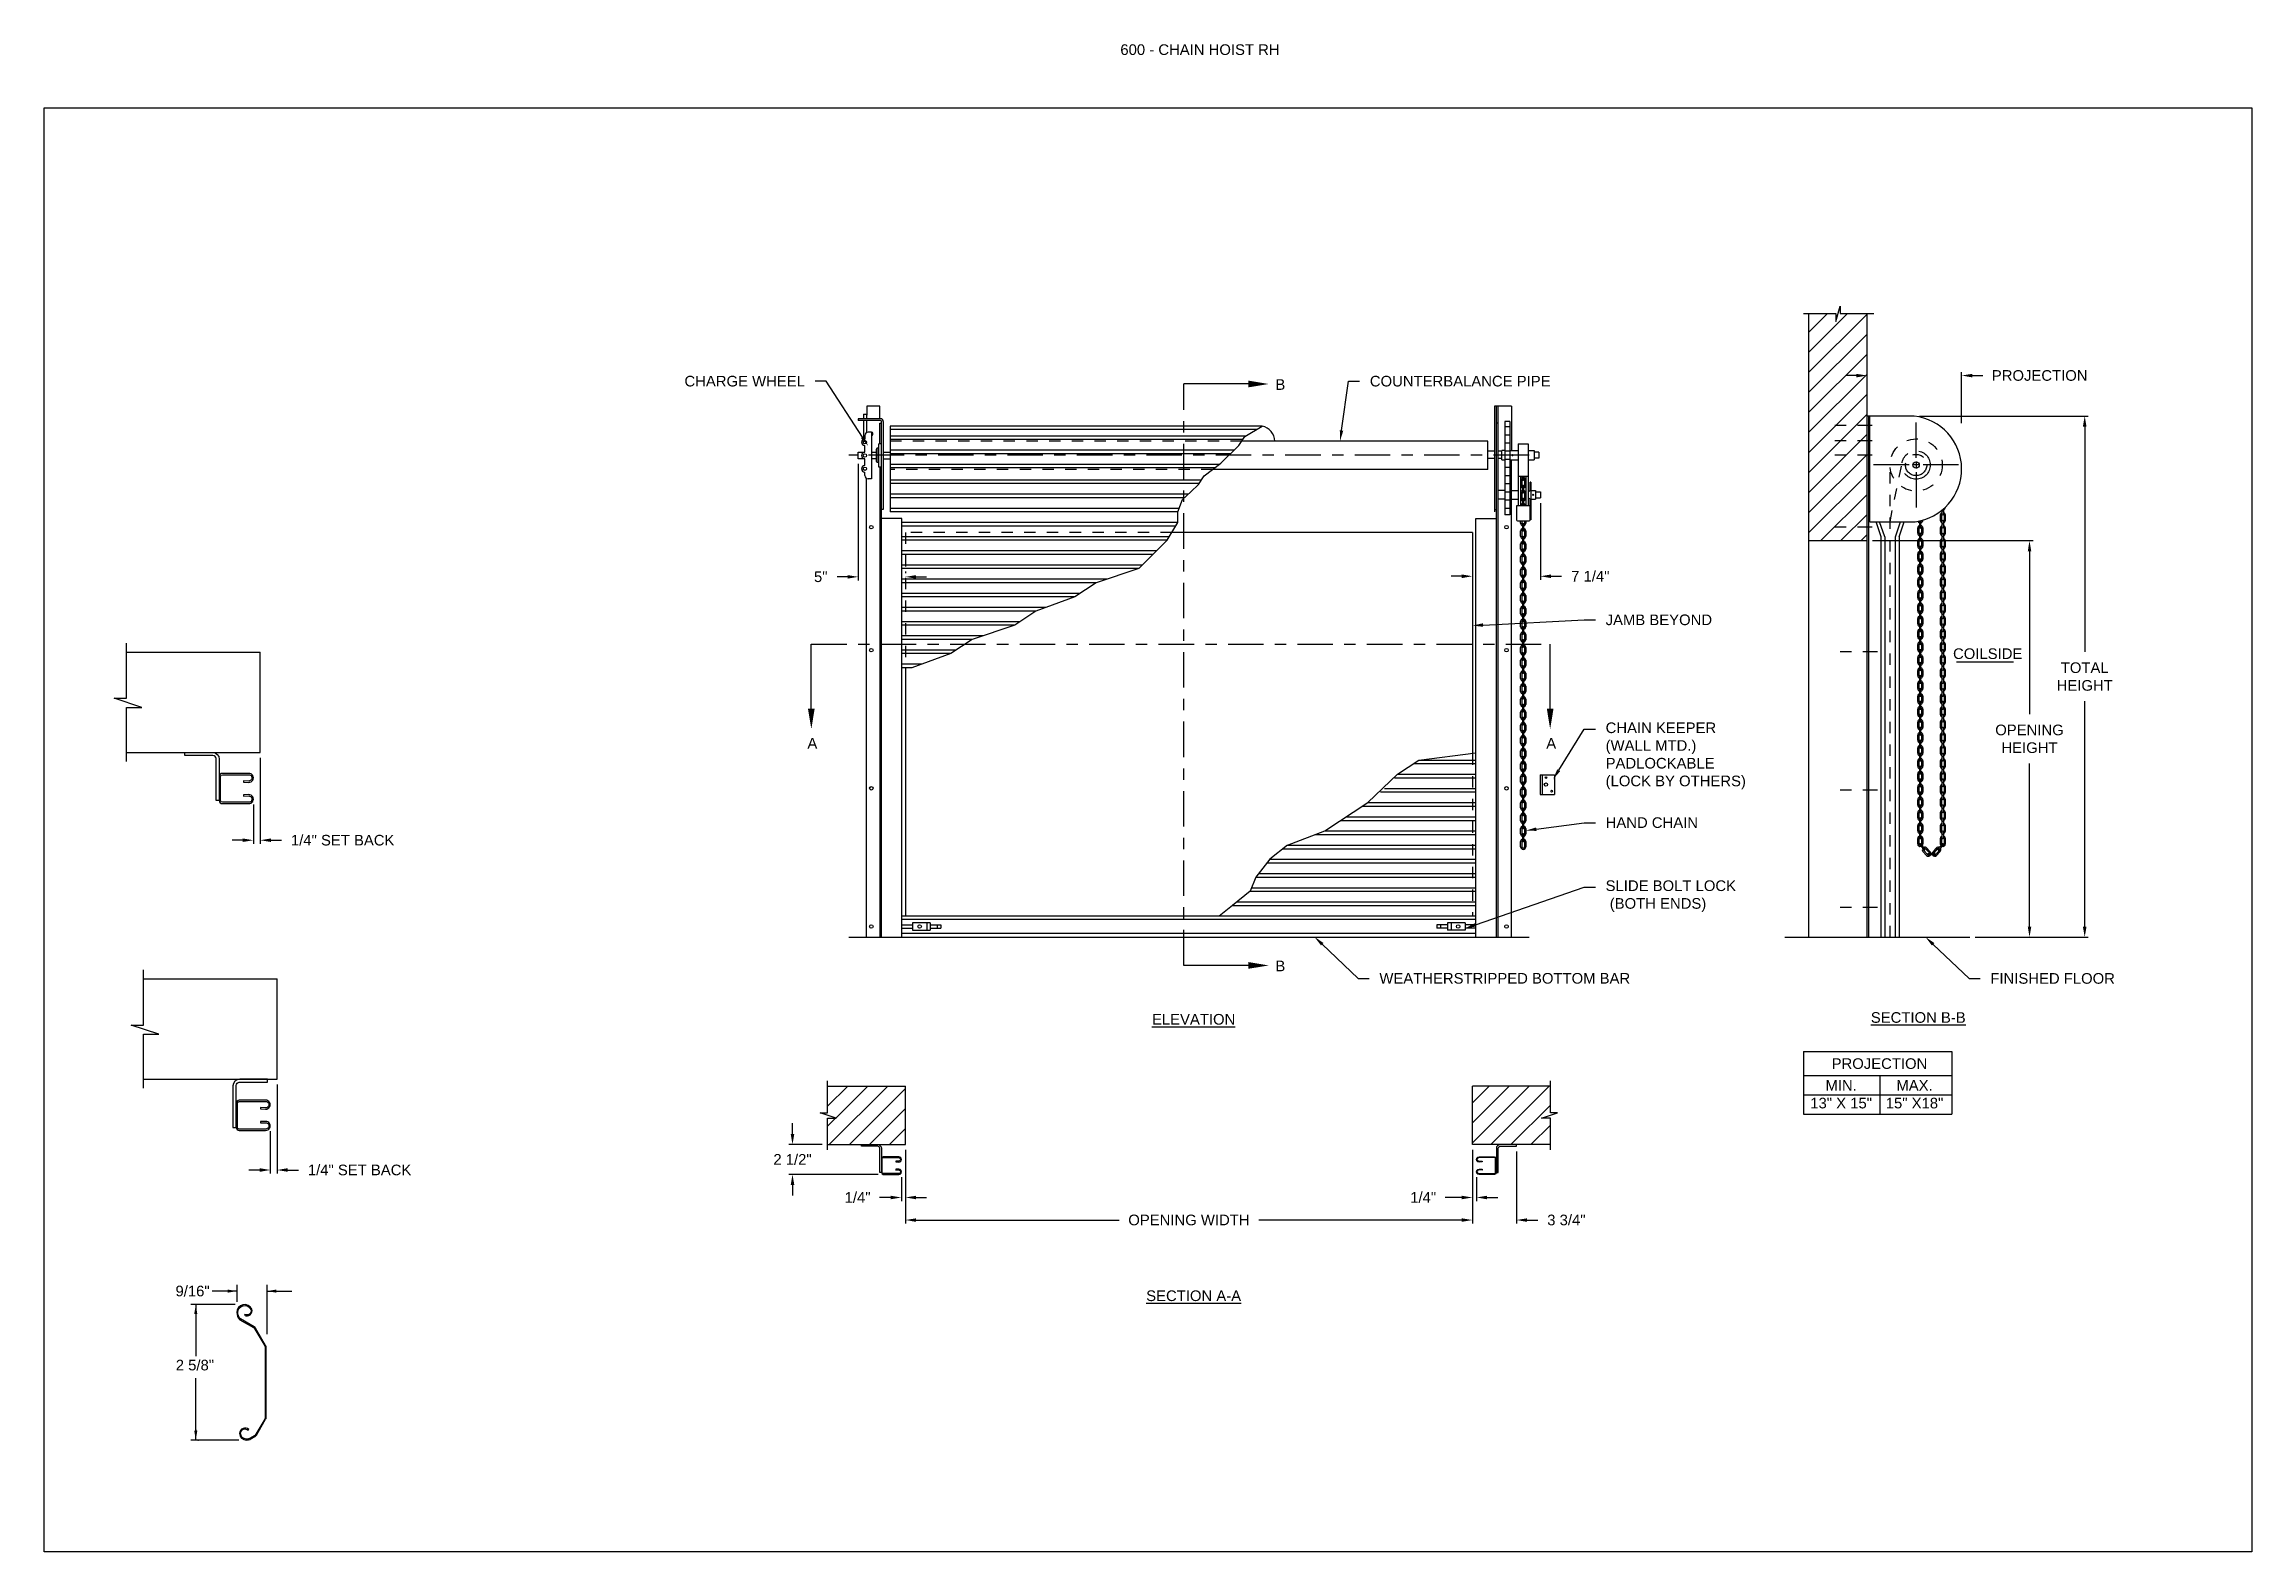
# Model space of a CAD drawing. Header units: inches. Extents: x 169.6 to 213.7, y 214.8 to 267.4.
# Drawn here: x 194.25 to 213.72, y 234.45 to 247.74 of the extents above; entities that cross this region are included whole.
import ezdxf
from ezdxf import colors
from ezdxf.entities.mleader import LeaderData, LeaderLine
from ezdxf.math import Vec2, Vec3

# ---------------------------------------------------------------- set-up
doc = ezdxf.new("R2010")
doc.units = ezdxf.units.IN
doc.header["$LTSCALE"] = 0.25
doc.header["$MEASUREMENT"] = 0
for name, pattern in [('CENTER', [2, 1.25, -0.25, 0.25, -0.25]), ('CENTER2', [1.125, 0.75, -0.125, 0.125, -0.125]), ('HIDDEN', [0.375, 0.25, -0.125]), ('HIDDEN2', [0.1875, 0.125, -0.0625])]:
    doc.linetypes.add(name, pattern=pattern)
for name, color, linetype in [('ANNOTATIONS', 1, 'Continuous'), ('CHAIN HOIST RH', 7, 'Continuous'), ('DETAILS', 4, 'Continuous'), ('SECTION CUTS', 6, 'CENTER')]:
    doc.layers.add(name, color=color, linetype=linetype)
doc.styles.add('ARIAL', font='arial.ttf', dxfattribs={"height": 0.09375})
doc.styles.get("Standard").update_dxf_attribs({"font": 'romans.shx'})
doc.dimstyles.new('STANDARD$0', dxfattribs={"dimtxt": 0.09375, "dimasz": 0.09375, "dimexe": 0.03125, "dimexo": 0.046875, "dimgap": 0.09, "dimtad": 0, "dimtih": 1, "dimtoh": 1, "dimdec": 4, "dimzin": 0, "dimdsep": 46, "dimtxsty": 'ARIAL', "dimcen": 0.09, "dimadec": 0, "dimazin": 0, "dimtfac": 1, "dimtdec": 4, "dimtofl": 0, "dimtmove": 0, "dimatfit": 1, "dimfxl": 1, "dimtolj": 1, "dimtzin": 0, "dimarcsym": 0})
pattern_1 = [(45, (5.81535, -19.72461), (-0.08838835, 0.08838835), [])]

msp = doc.modelspace()

# ---------------------------------------------------------------- texts
at = {"layer": 'ANNOTATIONS', "linetype": 'Continuous', "style": 'ARIAL'}
msp.add_text('COILSIDE', height=0.09375, dxfattribs=at).set_placement((211.08682, 242.32047))
at = {"layer": 'ANNOTATIONS', "style": 'ARIAL'}
msp.add_text('2 5/8"', height=0.09375, dxfattribs=at).set_placement((195.41301, 236.047))
at = {"layer": 'ANNOTATIONS', "insert": (203.74327, 247.74099), "char_height": 0.09375, "width": 6.6097632, "attachment_point": 1, "line_spacing_factor": 0.86134, "style": 'ARIAL'}
msp.add_mtext('600 - CHAIN HOIST RH', dxfattribs=at)
at = {"layer": 'ANNOTATIONS', "char_height": 0.09375, "attachment_point": 2, "style": 'ARIAL'}
for s, insert, width in [('{\\LELEVATION}', (204.3897, 239.18997), 3.0834986), ('{\\LSECTION B-B}', (210.78003, 239.20594), 1.3823677), ('{\\LSECTION A-A}', (204.3897, 236.75214), 1.3823677)]:
    msp.add_mtext(s, dxfattribs=dict(at, insert=insert, width=width))
for s, width, insert in [('PROJECTION ', 1.7594917, (210.43808, 238.79927)), ('MIN.\\P13" X 15" ', 0.6711642, (210.09996, 238.60728)), ('MAX.\\P15" X18"', 0.6567117, (210.74739, 238.60728))]:
    msp.add_mtext_dynamic_manual_height_columns(s, width=width, gutter_width=1.36268, heights=[0], dxfattribs=dict(at, insert=insert))
at = {"layer": 'ANNOTATIONS', "insert": (195.56108, 236.74613), "char_height": 0.09375, "attachment_point": 5, "style": 'ARIAL'}
msp.add_mtext('9/16"', dxfattribs=at)
at = {"layer": 'SECTION CUTS', "style": 'ARIAL'}
for s, p in [('B', (205.11075, 244.69383)), ('A', (200.98342, 241.52987)), ('A', (207.49937, 241.52987)), ('B', (205.11075, 239.56646))]:
    msp.add_text(s, height=0.09375, dxfattribs=at).set_placement(p)

# ---------------------------------------------------------------- blocks, each defined once
blk = doc.blocks.new('*D30')
at = {"layer": 'ANNOTATIONS', "color": 0, "lineweight": -2, "transparency": 16777216}
for p, q in [((201.432, 244.042), (201.432, 243.014)), ((201.338, 243.045), (201.245, 243.045)), ((201.848, 243.092), (201.848, 243.076)), ((201.942, 243.045), (202.035, 243.045))]:
    blk.add_line(p, q, dxfattribs=at)
at = {"layer": 'ANNOTATIONS', "color": 0, "transparency": 16777216}
for points in [[(201.338, 243.06), (201.338, 243.029), (201.432, 243.045)], [(201.942, 243.06), (201.942, 243.029), (201.848, 243.045)]]:
    blk.add_solid(points, dxfattribs=at)
at = {"layer": 'defpoints', "color": 0, "transparency": 16777216}
for p in [(201.432, 244.089), (201.432, 243.045), (201.848, 243.045)]:
    blk.add_point(p, dxfattribs=at)
at = {"layer": 'ANNOTATIONS', "color": 0, "transparency": 16777216, "insert": (201.101, 243.045), "char_height": 0.0938, "attachment_point": 5, "style": 'ARIAL'}
blk.add_mtext('\\A1;5"', dxfattribs=at)
blk = doc.blocks.new('*D31')
at = {"layer": 'ANNOTATIONS', "color": 0, "lineweight": -2, "transparency": 16777216}
for p, q in [((207.448, 243.695), (207.448, 243.019)), ((206.754, 243.05), (206.66, 243.05)), ((206.848, 243.097), (206.848, 243.081)), ((207.542, 243.05), (207.635, 243.05))]:
    blk.add_line(p, q, dxfattribs=at)
at = {"layer": 'ANNOTATIONS', "color": 0, "transparency": 16777216}
for points in [[(206.754, 243.066), (206.754, 243.034), (206.848, 243.05)], [(207.542, 243.066), (207.542, 243.034), (207.448, 243.05)]]:
    blk.add_solid(points, dxfattribs=at)
at = {"layer": 'defpoints', "color": 0, "transparency": 16777216}
for p in [(207.448, 243.742), (206.848, 243.05), (206.848, 243.05)]:
    blk.add_point(p, dxfattribs=at)
at = {"layer": 'ANNOTATIONS', "color": 0, "transparency": 16777216, "insert": (207.888, 243.05), "char_height": 0.0938, "attachment_point": 5, "style": 'ARIAL'}
blk.add_mtext('\\A1;7 1/4"', dxfattribs=at)
blk = doc.blocks.new('*D32')
at = {"layer": 'ANNOTATIONS', "color": 0, "lineweight": -2, "transparency": 16777216}
for p, q in [((201.848, 237.992), (201.848, 237.342)), ((206.848, 237.992), (206.848, 237.342)), ((201.942, 237.373), (203.732, 237.373)), ((206.754, 237.373), (204.964, 237.373))]:
    blk.add_line(p, q, dxfattribs=at)
at = {"layer": 'ANNOTATIONS', "color": 0, "transparency": 16777216}
for points in [[(201.942, 237.388), (201.942, 237.357), (201.848, 237.373)], [(206.754, 237.388), (206.754, 237.357), (206.848, 237.373)]]:
    blk.add_solid(points, dxfattribs=at)
at = {"layer": 'defpoints', "color": 0, "transparency": 16777216}
for p in [(201.848, 238.039), (206.848, 238.039), (206.848, 237.373)]:
    blk.add_point(p, dxfattribs=at)
at = {"layer": 'ANNOTATIONS', "color": 0, "transparency": 16777216, "insert": (204.348, 237.373), "char_height": 0.09375, "attachment_point": 5, "style": 'ARIAL'}
blk.add_mtext('\\A1;OPENING WIDTH', dxfattribs=at)
blk = doc.blocks.new('*D33')
at = {"layer": 'ANNOTATIONS', "color": 0, "lineweight": -2, "transparency": 16777216}
for p, q in [((206.848, 237.992), (206.848, 237.342)), ((207.236, 237.976), (207.236, 237.342)), ((206.754, 237.373), (206.66, 237.373)), ((207.33, 237.373), (207.424, 237.373))]:
    blk.add_line(p, q, dxfattribs=at)
at = {"layer": 'ANNOTATIONS', "color": 0, "transparency": 16777216}
for points in [[(206.754, 237.388), (206.754, 237.357), (206.848, 237.373)], [(207.33, 237.388), (207.33, 237.357), (207.236, 237.373)]]:
    blk.add_solid(points, dxfattribs=at)
at = {"layer": 'defpoints', "color": 0, "transparency": 16777216}
for p in [(206.848, 238.039), (207.236, 238.023), (207.236, 237.373)]:
    blk.add_point(p, dxfattribs=at)
at = {"layer": 'ANNOTATIONS', "color": 0, "transparency": 16777216, "insert": (207.677, 237.373), "char_height": 0.0938, "attachment_point": 5, "style": 'ARIAL'}
blk.add_mtext('\\A1;3 3/4"', dxfattribs=at)
blk = doc.blocks.new('*D34')
at = {"layer": 'ANNOTATIONS', "color": 0, "lineweight": -2, "transparency": 16777216}
for p, q in [((200.852, 238.133), (200.852, 238.226)), ((201.114, 238.039), (200.821, 238.039)), ((201.606, 237.775), (200.821, 237.775)), ((200.852, 237.682), (200.852, 237.588))]:
    blk.add_line(p, q, dxfattribs=at)
at = {"layer": 'ANNOTATIONS', "color": 0, "transparency": 16777216}
for points in [[(200.836, 238.133), (200.868, 238.133), (200.852, 238.039)], [(200.836, 237.682), (200.868, 237.682), (200.852, 237.775)]]:
    blk.add_solid(points, dxfattribs=at)
at = {"layer": 'defpoints', "color": 0, "transparency": 16777216}
for p in [(201.16, 238.039), (200.852, 237.775), (201.653, 237.775)]:
    blk.add_point(p, dxfattribs=at)
at = {"layer": 'ANNOTATIONS', "color": 0, "transparency": 16777216, "insert": (200.852, 237.907), "char_height": 0.0938, "attachment_point": 5, "style": 'ARIAL'}
blk.add_mtext('\\A1;2 1/2"', dxfattribs=at)
blk = doc.blocks.new('*D35')
at = {"layer": 'ANNOTATIONS', "color": 0, "lineweight": -2, "transparency": 16777216}
for p, q in [((201.848, 237.992), (201.848, 237.54)), ((201.812, 237.752), (201.812, 237.54)), ((201.718, 237.572), (201.62, 237.572)), ((201.942, 237.572), (202.035, 237.572))]:
    blk.add_line(p, q, dxfattribs=at)
at = {"layer": 'ANNOTATIONS', "color": 0, "transparency": 16777216}
for points in [[(201.718, 237.587), (201.718, 237.556), (201.812, 237.572)], [(201.942, 237.587), (201.942, 237.556), (201.848, 237.572)]]:
    blk.add_solid(points, dxfattribs=at)
at = {"layer": 'defpoints', "color": 0, "transparency": 16777216}
for p in [(201.848, 238.039), (201.812, 237.799), (201.812, 237.572)]:
    blk.add_point(p, dxfattribs=at)
at = {"layer": 'ANNOTATIONS', "color": 0, "transparency": 16777216, "insert": (201.426, 237.572), "char_height": 0.0938, "attachment_point": 5, "style": 'ARIAL'}
blk.add_mtext('\\A1;1/4"', dxfattribs=at)
blk = doc.blocks.new('*D36')
at = {"layer": 'ANNOTATIONS', "color": 0, "lineweight": -2, "transparency": 16777216}
for p, q in [((206.848, 237.992), (206.848, 237.54)), ((206.884, 237.752), (206.884, 237.54)), ((206.754, 237.572), (206.608, 237.572)), ((206.977, 237.572), (207.071, 237.572))]:
    blk.add_line(p, q, dxfattribs=at)
at = {"layer": 'ANNOTATIONS', "color": 0, "transparency": 16777216}
for points in [[(206.754, 237.587), (206.754, 237.556), (206.848, 237.572)], [(206.977, 237.587), (206.977, 237.556), (206.884, 237.572)]]:
    blk.add_solid(points, dxfattribs=at)
at = {"layer": 'defpoints', "color": 0, "transparency": 16777216}
for p in [(206.848, 238.039), (206.884, 237.799), (206.884, 237.572)]:
    blk.add_point(p, dxfattribs=at)
at = {"layer": 'ANNOTATIONS', "color": 0, "transparency": 16777216, "insert": (206.414, 237.572), "char_height": 0.0938, "attachment_point": 5, "style": 'ARIAL'}
blk.add_mtext('\\A1;1/4"', dxfattribs=at)
blk = doc.blocks.new('*D37')
at = {"layer": 'ANNOTATIONS', "color": 0, "lineweight": -2, "transparency": 16777216}
for p, q in [((196.307, 238.568), (196.307, 237.783)), ((196.246, 238.156), (196.246, 237.783)), ((196.152, 237.814), (196.058, 237.814)), ((196.401, 237.814), (196.495, 237.814))]:
    blk.add_line(p, q, dxfattribs=at)
at = {"layer": 'ANNOTATIONS', "color": 0, "transparency": 16777216}
for points in [[(196.152, 237.83), (196.152, 237.798), (196.246, 237.814)], [(196.401, 237.83), (196.401, 237.798), (196.307, 237.814)]]:
    blk.add_solid(points, dxfattribs=at)
at = {"layer": 'defpoints', "color": 0, "transparency": 16777216}
for p in [(196.307, 238.615), (196.246, 238.203), (196.246, 237.814)]:
    blk.add_point(p, dxfattribs=at)
at = {"layer": 'ANNOTATIONS', "color": 0, "transparency": 16777216, "insert": (197.034, 237.814), "char_height": 0.09375, "attachment_point": 5, "style": 'ARIAL'}
blk.add_mtext('\\A1;1/4" SET BACK', dxfattribs=at)
blk = doc.blocks.new('*D38')
at = {"layer": 'ANNOTATIONS', "color": 0, "lineweight": -2, "transparency": 16777216}
for p, q in [((196.158, 241.45), (196.158, 240.691)), ((196.097, 241.038), (196.097, 240.691)), ((196.003, 240.722), (195.91, 240.722)), ((196.252, 240.722), (196.346, 240.722))]:
    blk.add_line(p, q, dxfattribs=at)
at = {"layer": 'ANNOTATIONS', "color": 0, "transparency": 16777216}
for points in [[(196.003, 240.738), (196.003, 240.707), (196.097, 240.722)], [(196.252, 240.738), (196.252, 240.707), (196.158, 240.722)]]:
    blk.add_solid(points, dxfattribs=at)
at = {"layer": 'defpoints', "color": 0, "transparency": 16777216}
for p in [(196.158, 241.497), (196.097, 241.085), (196.097, 240.722)]:
    blk.add_point(p, dxfattribs=at)
at = {"layer": 'ANNOTATIONS', "color": 0, "transparency": 16777216, "insert": (196.885, 240.722), "char_height": 0.09375, "attachment_point": 5, "style": 'ARIAL'}
blk.add_mtext('\\A1;1/4" SET BACK', dxfattribs=at)
blk = doc.blocks.new('*D27')
at = {"layer": 'ANNOTATIONS', "color": 0, "lineweight": -2, "transparency": 16777216}
for p, q in [((210.235, 244.82), (210.142, 244.82)), ((210.329, 244.383), (210.329, 244.851)), ((211.162, 244.399), (211.162, 244.851)), ((211.256, 244.82), (211.349, 244.82))]:
    blk.add_line(p, q, dxfattribs=at)
at = {"layer": 'ANNOTATIONS', "color": 0, "transparency": 16777216}
for points in [[(210.235, 244.835), (210.235, 244.804), (210.329, 244.82)], [(211.256, 244.835), (211.256, 244.804), (211.162, 244.82)]]:
    blk.add_solid(points, dxfattribs=at)
at = {"layer": 'defpoints', "color": 0, "transparency": 16777216}
for p in [(211.162, 244.82), (211.162, 244.352), (210.329, 244.337)]:
    blk.add_point(p, dxfattribs=at)
at = {"layer": 'ANNOTATIONS', "color": 0, "transparency": 16777216, "insert": (211.851, 244.82), "char_height": 0.09375, "attachment_point": 5, "style": 'ARIAL'}
blk.add_mtext('\\A1;PROJECTION', dxfattribs=at)
blk = doc.blocks.new('*D28')
at = {"layer": 'ANNOTATIONS', "color": 0, "lineweight": -2, "transparency": 16777216}
for p, q in [((210.376, 243.364), (211.793, 243.364)), ((211.761, 243.27), (211.761, 241.833)), ((211.761, 239.961), (211.761, 241.398)), ((211.282, 239.867), (211.793, 239.867))]:
    blk.add_line(p, q, dxfattribs=at)
at = {"layer": 'ANNOTATIONS', "color": 0, "transparency": 16777216}
for points in [[(211.746, 243.27), (211.777, 243.27), (211.761, 243.364)], [(211.746, 239.961), (211.777, 239.961), (211.761, 239.867)]]:
    blk.add_solid(points, dxfattribs=at)
at = {"layer": 'defpoints', "color": 0, "transparency": 16777216}
for p in [(210.329, 243.364), (211.235, 239.867), (211.761, 239.867)]:
    blk.add_point(p, dxfattribs=at)
at = {"layer": 'ANNOTATIONS', "color": 0, "transparency": 16777216, "insert": (211.761, 241.616), "char_height": 0.09375, "attachment_point": 5, "style": 'ARIAL'}
blk.add_mtext('\\A1;OPENING\\PHEIGHT', dxfattribs=at)
blk = doc.blocks.new('*D29')
at = {"layer": 'ANNOTATIONS', "color": 0, "lineweight": -2, "transparency": 16777216}
for p, q in [((210.791, 244.463), (212.279, 244.463)), ((212.248, 244.369), (212.248, 242.383)), ((212.248, 239.961), (212.248, 241.948)), ((211.282, 239.867), (212.279, 239.867))]:
    blk.add_line(p, q, dxfattribs=at)
at = {"layer": 'ANNOTATIONS', "color": 0, "transparency": 16777216}
for points in [[(212.232, 244.369), (212.264, 244.369), (212.248, 244.463)], [(212.232, 239.961), (212.264, 239.961), (212.248, 239.867)]]:
    blk.add_solid(points, dxfattribs=at)
at = {"layer": 'defpoints', "color": 0, "transparency": 16777216}
for p in [(210.745, 244.463), (211.235, 239.867), (212.248, 239.867)]:
    blk.add_point(p, dxfattribs=at)
at = {"layer": 'ANNOTATIONS', "color": 0, "transparency": 16777216, "insert": (212.248, 242.165), "char_height": 0.0938, "attachment_point": 5, "style": 'ARIAL'}
blk.add_mtext('\\A1;TOTAL \\PHEIGHT', dxfattribs=at)

# ---------------------------------------------------------------- dimensions: what is measured, and where the dimension line sits
at = {"layer": 'ANNOTATIONS'}
for base, p1, p2, text, picture, middle in [((211.1619, 244.8195), (210.32916, 244.33662), (211.1619, 244.35225), 'PROJECTION', '*D27', (211.85101, 244.8195)), ((206.88364, 237.57161), (206.84794, 238.03895), (206.88364, 237.79866), '1/4"', '*D36', (206.41399, 237.57161)), ((207.23636, 237.37284), (206.84794, 238.03895), (207.23636, 238.02332), '3 3/4"', '*D33', (207.67693, 237.37284))]:
    dim = msp.add_linear_dim(base=base, p1=p1, p2=p2, text=text, dimstyle='STANDARD$0', dxfattribs=at)
    dim.commit()
    dim.dimension.update_dxf_attribs({"geometry": picture, "text_midpoint": middle, "dimtype": 160})
for base, p1, text, picture, middle in [((212.24798, 239.86749), (210.74459, 244.46285), 'TOTAL \\PHEIGHT', '*D29', (212.24798, 242.16517)), ((211.7614, 239.86749), (210.32916, 243.36412), 'OPENING\\PHEIGHT', '*D28', (211.7614, 241.61581))]:
    dim = msp.add_linear_dim(base=base, p1=p1, p2=(211.23541, 239.86749), angle=90, text=text, dimstyle='STANDARD$0', dxfattribs=at)
    dim.commit()
    dim.dimension.update_dxf_attribs({"geometry": picture, "text_midpoint": middle})
for base, p1, p2, angle, text, picture, middle in [((201.43223, 243.04486), (201.84794, 243.04486), (201.43223, 244.08902), 180, '5"', '*D30', (201.10086, 243.04486)), ((206.84794, 243.05001), (207.44798, 243.74219), (206.84794, 243.05001), 180, '7 1/4"', '*D31', (207.8882, 243.05001)), ((196.09711, 240.72244), (196.15831, 241.4969), (196.09711, 241.08492), 180, '1/4" SET BACK', '*D38', (196.8849, 240.72244)), ((196.24593, 237.81392), (196.30713, 238.61517), (196.24593, 238.20319), 180, '1/4" SET BACK', '*D37', (197.03371, 237.81392)), ((200.85199, 237.77547), (201.16044, 238.03895), (201.65273, 237.77547), 90, '2 1/2"', '*D34', (200.85199, 237.90721)), ((201.81224, 237.57161), (201.84794, 238.03895), (201.81224, 237.79866), 180, '1/4"', '*D35', (201.42605, 237.57161))]:
    dim = msp.add_linear_dim(base=base, p1=p1, p2=p2, angle=angle, text=text, dimstyle='STANDARD$0', dxfattribs=at)
    dim.commit()
    dim.dimension.update_dxf_attribs({"geometry": picture, "text_midpoint": middle, "dimtype": 160})
dim = msp.add_linear_dim(base=(206.84794, 237.37284), p1=(201.84794, 238.03895), p2=(206.84794, 238.03895), text='OPENING WIDTH', dimstyle='STANDARD$0', dxfattribs=at)
dim.commit()
dim.dimension.update_dxf_attribs({"geometry": '*D32', "text_midpoint": (204.34794, 237.37284)})

# ---------------------------------------------------------------- hatches: boundary and pattern name
at = {"layer": 'CHAIN HOIST RH', "linetype": 'Continuous'}
h = msp.add_hatch(dxfattribs=at)
h.set_pattern_fill('ANSI31', color=256, style=0)
h.set_pattern_definition([(45, (6.17156, -19.25277), (-0.088388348, 0.088388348), [])])
h.paths.add_polyline_path([(210.32916, 244.63125), (210.32916, 245.36584), (210.09266, 245.36584), (210.09266, 245.4305), (210.05425, 245.29714), (210.05425, 245.36584), (209.81353, 245.36584), (209.81353, 244.81554)])
h.paths.add_polyline_path([(209.81353, 244.81554), (209.81353, 243.36412), (210.32916, 243.36412), (210.32916, 244.61749), (210.32916, 244.63125)])
at = {"layer": 'CHAIN HOIST RH'}
h = msp.add_hatch(dxfattribs=at)
h.set_pattern_fill('ANSI31', color=256, style=0)
h.set_pattern_definition(pattern_1)
h.paths.add_polyline_path([(201.84794, 238.55457), (201.16044, 238.55457), (201.16044, 238.31737), (201.09634, 238.31737), (201.23841, 238.27047), (201.16044, 238.27047), (201.16044, 238.03895), (201.84794, 238.03895), (201.84794, 238.20145)])
h = msp.add_hatch(dxfattribs=at)
h.set_pattern_fill('ANSI31', color=256, style=0)
h.set_pattern_definition(pattern_1)
h.paths.add_polyline_path([(207.59954, 238.31737), (207.53544, 238.31737), (207.53544, 238.55457), (206.84794, 238.55457), (206.84794, 238.03895), (206.86611, 238.03895), (207.53544, 238.03895), (207.53544, 238.27047), (207.45747, 238.27047)])

# ---------------------------------------------------------------- linework, layer by layer
at = {"layer": 'ANNOTATIONS', "linetype": 'Continuous'}
msp.add_line((211.11628, 242.2964), (211.61941, 242.2964), dxfattribs=at)
at = {"layer": 'ANNOTATIONS'}
for p, q in [((209.76939, 238.8587), (209.76939, 238.30733)), ((209.76939, 238.8587), (211.07716, 238.8587)), ((211.07716, 238.8587), (211.07716, 238.30733)), ((209.76939, 238.64723), (211.07716, 238.64723)), ((210.44225, 238.64723), (210.44225, 238.30733)), ((209.76939, 238.47728), (211.07716, 238.47728)), ((209.76939, 238.30733), (211.07716, 238.30733)), ((195.95322, 236.65096), (195.95322, 236.8007)), ((196.21791, 236.36512), (196.21791, 236.8007)), ((195.93746, 236.62692), (195.54458, 236.62692)), ((195.58937, 236.62692), (195.58937, 236.17359)), ((195.95322, 236.74613), (195.73495, 236.74613)), ((196.21791, 236.74613), (196.43618, 236.74613)), ((195.58937, 235.43268), (195.58937, 235.97875)), ((195.9702, 235.43268), (195.54458, 235.43268))]:
    msp.add_line(p, q, dxfattribs=at)
for p in [(195.58937, 235.5194), (195.61006, 235.43268)]:
    msp.add_point(p, dxfattribs=at)
for points in [[(195.87136, 236.73249), (195.87136, 236.75978), (195.95322, 236.74613)], [(196.29977, 236.75978), (196.29977, 236.73249), (196.21791, 236.74613)], [(195.60301, 236.54506), (195.57572, 236.54506), (195.58937, 236.62692)], [(195.60301, 235.51454), (195.57572, 235.51454), (195.58937, 235.43268)]]:
    msp.add_solid(points, dxfattribs=at)
at = {"layer": 'CHAIN HOIST RH', "linetype": 'Continuous'}
for p, q in [((209.76715, 245.36584), (210.05425, 245.36584)), ((209.81353, 245.36584), (209.81353, 239.86749)), ((210.05425, 245.29714), (210.09266, 245.4305)), ((210.05425, 245.36584), (210.05425, 245.29714)), ((210.09266, 245.4305), (210.09266, 245.36584)), ((210.09266, 245.36584), (210.38785, 245.36584)), ((210.32916, 239.86749), (210.32916, 245.36584)), ((201.62122, 244.43953), (201.62122, 244.5511)), ((207.05954, 243.61749), (207.05949, 244.5505)), ((207.07516, 239.86749), (207.07516, 244.5505)), ((201.47728, 244.47988), (201.47728, 244.43953)), ((201.47728, 244.47988), (201.50663, 244.47988)), ((201.47728, 244.42448), (201.47728, 244.25835)), ((201.50663, 244.43953), (201.50663, 244.47988)), ((201.50663, 244.31704), (201.50663, 244.42448)), ((201.62075, 244.21923), (201.62075, 244.40009)), ((201.63634, 239.86749), (201.63634, 244.41742)), ((204.8403, 244.28172), (204.99519, 244.37459)), ((207.05954, 239.86749), (207.05954, 244.40009)), ((210.74459, 244.46285), (210.32916, 244.46285)), ((210.34478, 239.86749), (210.34478, 244.46285)), ((210.35407, 243.53129), (210.35407, 244.46285)), ((210.76114, 244.09379), (210.76114, 244.40629)), ((201.49092, 244.29106), (201.49092, 244.26171)), ((201.49092, 244.14433), (201.49092, 244.20302)), ((201.54961, 244.3204), (201.52027, 244.3204)), ((201.54961, 244.3204), (201.54961, 243.90958)), ((204.62944, 244.04802), (204.78749, 244.20258)), ((204.78749, 244.20258), (204.8403, 244.28172)), ((206.98331, 244.24249), (204.81412, 244.24249)), ((206.98331, 243.99249), (206.98331, 244.24249)), ((207.13296, 244.15847), (207.10683, 244.15847)), ((207.10683, 244.07531), (207.10683, 244.15847)), ((201.43223, 244.14433), (201.49092, 244.14433)), ((201.43223, 244.08564), (201.43223, 244.14433)), ((201.49092, 244.08564), (201.43223, 244.08564)), ((201.49092, 244.02695), (201.49092, 244.08564)), ((201.49092, 243.93892), (201.49092, 243.96826)), ((201.54961, 244.14433), (201.58956, 244.14433)), ((201.58956, 244.08564), (201.54961, 244.08564)), ((201.62075, 244.0109), (201.62075, 239.86749)), ((204.48124, 243.93696), (204.62944, 244.04802)), ((206.98331, 243.99249), (204.55534, 243.99249)), ((207.04391, 244.15192), (206.98331, 244.15192)), ((207.04391, 244.08932), (206.98331, 244.08932)), ((207.10683, 244.15192), (207.07514, 244.15192)), ((207.10683, 244.08932), (207.07516, 244.08932)), ((207.10683, 244.07531), (207.13296, 244.07531)), ((201.54961, 243.90958), (201.52027, 243.90958)), ((204.29116, 243.72591), (204.36508, 243.7945)), ((204.36508, 243.7945), (204.43372, 243.85781)), ((204.43372, 243.85781), (204.48124, 243.93696)), ((204.24922, 243.61749), (204.29116, 243.72591)), ((204.24922, 243.52374), (204.24922, 243.61749)), ((201.81669, 243.55856), (201.63634, 243.55856)), ((201.81669, 239.86749), (201.81669, 243.55856)), ((204.15547, 243.36749), (204.24922, 243.52374)), ((206.84794, 243.43543), (204.19624, 243.43543)), ((206.84794, 243.43543), (206.84794, 241.48762)), ((206.87919, 243.55856), (207.05954, 243.55856)), ((206.87919, 239.86749), (206.87919, 243.55856)), ((210.35407, 243.53129), (210.75185, 243.53129)), ((210.45416, 243.39822), (210.40845, 243.53129)), ((210.48541, 243.39822), (210.4397, 243.53129)), ((210.45416, 239.86749), (210.45416, 243.39822)), ((210.48541, 243.39822), (210.48541, 239.86749)), ((210.57916, 243.39822), (210.62487, 243.53129)), ((210.57916, 239.86749), (210.57916, 243.39822)), ((210.61041, 243.39822), (210.65612, 243.53129)), ((210.61041, 243.39822), (210.61041, 239.86749)), ((203.90547, 243.11749), (204.15547, 243.36749)), ((209.81353, 243.36412), (210.32916, 243.36412)), ((202.81172, 242.61749), (202.43672, 242.49249)), ((202.43672, 242.49249), (202.24922, 242.36749)), ((201.84794, 242.24249), (201.84794, 240.05381)), ((202.24922, 242.36749), (201.90547, 242.24249)), ((207.44663, 241.2983), (207.44663, 241.12642)), ((207.44663, 241.2983), (207.57163, 241.2983)), ((207.46225, 241.2983), (207.46225, 241.12642)), ((207.57163, 241.2983), (207.57163, 241.12642)), ((207.44663, 241.12642), (207.57163, 241.12642)), ((205.21848, 240.67881), (205.06223, 240.55381)), ((205.06223, 240.55381), (204.93723, 240.39756)), ((204.88898, 240.27256), (204.73273, 240.14756)), ((204.93723, 240.39756), (204.88898, 240.27256)), ((204.73273, 240.14756), (204.61332, 240.05381)), ((206.78544, 239.99249), (206.62919, 239.99249)), ((209.60418, 239.86749), (211.23541, 239.86749)), ((201.16044, 238.31737), (201.16044, 238.60145)), ((207.53544, 238.31737), (207.53544, 238.60145)), ((201.23841, 238.27047), (201.09634, 238.31737)), ((201.09634, 238.31737), (201.16044, 238.31737)), ((207.45747, 238.27047), (207.59954, 238.31737)), ((207.59954, 238.31737), (207.53544, 238.31737)), ((201.16044, 237.99207), (201.16044, 238.27047)), ((201.16044, 238.27047), (201.23841, 238.27047)), ((207.53544, 238.27047), (207.45747, 238.27047)), ((207.53544, 237.99207), (207.53544, 238.27047))]:
    msp.add_line(p, q, dxfattribs=at)
at = {"layer": 'CHAIN HOIST RH'}
for p, q in [((201.62122, 244.5511), (201.50663, 244.5511)), ((201.50663, 244.5511), (201.50663, 244.47096)), ((207.19169, 244.5505), (207.04391, 244.5505)), ((207.04391, 244.5505), (207.04391, 243.61749)), ((207.19169, 244.5505), (207.19169, 244.15814)), ((201.63097, 244.43953), (201.43081, 244.43953)), ((201.43081, 244.43953), (201.43081, 244.42448)), ((201.62897, 244.42448), (201.43081, 244.42448)), ((201.62072, 244.40009), (201.63638, 244.40009)), ((201.65197, 244.41622), (201.65197, 243.63832)), ((204.99519, 244.37459), (201.71257, 244.37459)), ((201.71257, 244.37459), (201.71257, 243.61749)), ((207.07516, 244.40009), (207.05954, 244.40009)), ((207.13296, 244.41366), (207.13296, 243.59127)), ((207.17953, 244.41366), (207.13296, 244.41366)), ((207.17953, 244.3677), (207.13296, 244.3677)), ((207.17953, 244.41366), (207.17953, 243.59127)), ((201.59554, 244.17219), (201.58956, 244.17219)), ((201.58956, 244.17219), (201.58956, 244.06347)), ((201.61348, 244.17936), (201.59554, 244.17936)), ((201.59554, 244.17936), (201.59554, 244.0551)), ((201.61348, 244.0109), (201.61348, 244.21923)), ((201.63634, 244.21923), (201.61348, 244.21923)), ((204.94307, 244.34334), (201.71257, 244.34334)), ((204.84831, 244.28652), (201.71257, 244.28652)), ((204.82265, 244.25527), (201.71257, 244.25527)), ((204.74551, 244.16152), (201.71257, 244.16152)), ((207.17953, 244.2957), (207.13296, 244.2957)), ((207.17953, 244.2237), (207.13296, 244.2237)), ((207.17953, 244.15814), (207.25114, 244.15814)), ((207.25114, 244.21651), (207.25114, 243.67115)), ((207.25114, 244.21651), (207.34083, 244.21651)), ((207.34083, 244.21651), (207.34083, 243.67115)), ((207.34083, 244.15814), (207.39147, 244.15814)), ((207.39147, 244.15814), (207.39147, 244.07531)), ((201.58956, 244.06347), (201.59554, 244.06347)), ((201.59554, 244.0551), (201.61348, 244.0551)), ((201.63634, 244.0109), (201.61348, 244.0109)), ((201.65197, 244.14411), (201.71257, 244.14411)), ((201.65197, 244.08557), (201.71257, 244.08557)), ((204.71355, 244.13027), (201.71257, 244.13027)), ((204.6141, 244.03652), (201.71257, 244.03652)), ((204.5724, 244.00527), (201.71257, 244.00527)), ((207.17953, 244.1517), (207.13296, 244.1517)), ((207.17953, 244.0797), (207.13296, 244.0797)), ((207.17953, 244.0077), (207.13296, 244.0077)), ((207.17953, 244.07531), (207.25114, 244.07531)), ((207.19169, 239.86749), (207.19169, 244.07531)), ((207.34083, 244.07531), (207.39147, 244.07531)), ((207.43383, 244.14478), (207.39147, 244.14478)), ((207.43383, 244.09288), (207.39147, 244.09288)), ((207.43383, 244.14478), (207.43383, 244.09288)), ((201.50409, 239.86749), (201.50373, 243.91468)), ((204.45829, 243.89874), (201.71257, 243.89874)), ((204.43953, 243.86749), (201.71257, 243.86749)), ((204.3427, 243.77374), (201.71257, 243.77374)), ((207.13296, 243.80745), (207.07516, 243.80745)), ((207.17953, 243.9357), (207.13296, 243.9357)), ((207.17953, 243.8637), (207.13296, 243.8637)), ((207.17953, 243.7917), (207.13296, 243.7917)), ((207.17953, 243.80745), (207.25114, 243.80745)), ((207.2511, 243.9335), (207.34051, 243.9335)), ((207.27306, 243.9335), (207.27306, 243.67115)), ((207.28416, 243.89745), (207.28416, 243.85103)), ((207.28416, 243.78333), (207.28416, 243.73691)), ((207.29043, 243.93254), (207.29043, 243.90278)), ((207.29043, 243.93254), (207.30153, 243.93254)), ((207.29043, 243.8457), (207.29043, 243.78866)), ((207.29043, 243.82171), (207.30153, 243.82171)), ((207.29043, 243.82081), (207.30153, 243.82081)), ((207.30153, 243.90278), (207.30153, 243.93254)), ((207.30153, 243.78866), (207.30153, 243.8457)), ((207.3078, 243.89745), (207.3078, 243.87962)), ((207.3078, 243.87962), (207.3189, 243.87962)), ((207.3078, 243.87873), (207.3078, 243.85103)), ((207.3078, 243.87873), (207.3189, 243.87873)), ((207.3078, 243.78333), (207.3078, 243.7655)), ((207.3078, 243.7655), (207.3189, 243.7655)), ((207.3078, 243.7646), (207.3078, 243.73691)), ((207.3078, 243.7646), (207.3189, 243.7646)), ((207.3189, 243.9335), (207.3189, 243.67115)), ((207.34772, 243.80099), (207.34083, 243.80099)), ((207.35747, 243.81074), (207.35747, 243.87938)), ((207.36193, 243.87938), (207.35747, 243.87938)), ((207.36193, 243.87938), (207.36193, 243.54637)), ((207.36193, 243.80745), (207.40563, 243.80745)), ((207.40563, 243.80745), (207.40563, 243.72883)), ((207.40563, 243.79409), (207.44798, 243.79409)), ((207.44798, 243.79409), (207.44798, 243.74219)), ((201.65197, 243.63832), (201.63634, 243.63832)), ((204.30902, 243.74249), (201.71257, 243.74249)), ((204.26131, 243.64874), (201.71257, 243.64874)), ((204.24922, 243.61749), (201.71257, 243.61749)), ((207.04391, 243.63832), (207.05954, 243.63832)), ((207.13296, 243.72883), (207.07516, 243.72883)), ((207.17953, 243.7197), (207.13296, 243.7197)), ((207.17953, 243.6477), (207.13296, 243.6477)), ((207.17953, 243.59127), (207.13296, 243.59127)), ((207.17953, 243.72883), (207.25114, 243.72883)), ((207.23715, 243.67115), (207.23715, 243.5487)), ((207.35747, 243.67115), (207.23715, 243.67115)), ((207.29043, 243.73158), (207.29043, 243.70519)), ((207.29043, 243.70519), (207.30153, 243.70519)), ((207.29043, 243.70429), (207.29043, 243.67454)), ((207.29043, 243.70429), (207.30153, 243.70429)), ((207.30153, 243.70519), (207.30153, 243.73158)), ((207.30153, 243.67454), (207.30153, 243.70429)), ((207.34772, 243.73529), (207.34083, 243.73529)), ((207.35747, 243.5487), (207.35747, 243.72554)), ((207.36193, 243.72883), (207.40563, 243.72883)), ((207.40563, 243.74219), (207.44798, 243.74219)), ((210.97377, 243.58977), (210.97377, 243.57194)), ((210.98487, 243.57194), (210.97377, 243.57194)), ((210.97377, 243.57104), (210.97377, 243.54334)), ((210.98487, 243.57104), (210.97377, 243.57104)), ((210.98487, 243.58977), (210.98487, 243.57194)), ((210.98487, 243.57104), (210.98487, 243.54334)), ((210.99114, 243.62575), (210.99114, 243.63386)), ((211.00224, 243.62575), (210.99114, 243.62575)), ((211.00224, 243.62485), (210.99114, 243.62485)), ((210.99114, 243.5951), (210.99114, 243.62485)), ((211.00224, 243.64327), (211.00224, 243.62575)), ((211.00224, 243.62485), (211.00224, 243.5951)), ((211.00851, 243.58977), (211.00851, 243.54334)), ((211.01961, 243.65746), (211.01961, 243.65926)), ((211.01961, 243.54334), (211.01961, 243.58977)), ((204.24922, 243.52374), (201.81669, 243.52374)), ((204.23047, 243.49249), (201.81669, 243.49249)), ((204.17422, 243.39874), (201.81669, 243.39874)), ((207.2469, 243.53895), (207.34772, 243.53895)), ((207.27306, 243.51757), (207.27306, 243.53895)), ((207.27306, 243.40344), (207.27306, 243.44987)), ((207.28416, 243.53895), (207.28416, 243.51757)), ((207.28416, 243.44987), (207.28416, 243.40344)), ((207.29043, 243.51223), (207.29043, 243.48585)), ((207.29043, 243.48585), (207.30153, 243.48585)), ((207.29043, 243.48495), (207.29043, 243.4552)), ((207.29043, 243.48495), (207.30153, 243.48495)), ((207.29043, 243.39811), (207.29043, 243.37173)), ((207.30153, 243.48585), (207.30153, 243.51223)), ((207.30153, 243.4552), (207.30153, 243.48495)), ((207.30153, 243.37173), (207.30153, 243.39811)), ((207.3078, 243.53895), (207.3078, 243.51757)), ((207.3078, 243.44987), (207.3078, 243.43204)), ((207.3078, 243.43204), (207.3189, 243.43204)), ((207.3078, 243.43114), (207.3189, 243.43114)), ((207.3078, 243.43114), (207.3078, 243.40344)), ((207.3189, 243.53895), (207.3189, 243.51757)), ((207.3189, 243.44987), (207.3189, 243.43204)), ((207.3189, 243.43114), (207.3189, 243.40344)), ((207.35747, 243.54813), (207.35747, 243.54637)), ((207.36193, 243.54637), (207.35747, 243.54637)), ((210.77489, 243.42922), (210.77489, 243.47564)), ((210.78599, 243.47564), (210.78599, 243.42922)), ((210.79226, 243.53772), (210.79226, 243.51163)), ((210.79226, 243.51163), (210.80336, 243.51163)), ((210.79226, 243.51073), (210.80336, 243.51073)), ((210.79226, 243.51073), (210.79226, 243.48097)), ((210.79226, 243.42389), (210.79226, 243.39751)), ((210.79226, 243.39751), (210.80336, 243.39751)), ((210.79226, 243.39661), (210.80336, 243.39661)), ((210.79226, 243.39661), (210.79226, 243.36685)), ((210.80336, 243.51163), (210.80336, 243.53801)), ((210.80336, 243.48097), (210.80336, 243.51073)), ((210.80336, 243.39751), (210.80336, 243.42389)), ((210.80336, 243.36685), (210.80336, 243.39661)), ((210.80963, 243.47564), (210.80963, 243.45782)), ((210.80963, 243.45782), (210.82073, 243.45782)), ((210.80963, 243.45692), (210.80963, 243.42922)), ((210.80963, 243.45692), (210.82073, 243.45692)), ((210.82073, 243.54481), (210.82073, 243.54334)), ((210.82073, 243.47564), (210.82073, 243.45782)), ((210.82073, 243.45692), (210.82073, 243.42922)), ((210.97377, 243.47564), (210.97377, 243.45782)), ((210.98487, 243.45782), (210.97377, 243.45782)), ((210.97377, 243.45692), (210.97377, 243.42922)), ((210.98487, 243.45692), (210.97377, 243.45692)), ((210.98487, 243.47564), (210.98487, 243.45782)), ((210.98487, 243.45692), (210.98487, 243.42922)), ((210.99114, 243.51163), (210.99114, 243.53801)), ((211.00224, 243.51163), (210.99114, 243.51163)), ((211.00224, 243.51073), (210.99114, 243.51073)), ((210.99114, 243.48097), (210.99114, 243.51073)), ((210.99114, 243.39751), (210.99114, 243.42389)), ((211.00224, 243.39751), (210.99114, 243.39751)), ((211.00224, 243.39661), (210.99114, 243.39661)), ((210.99114, 243.36685), (210.99114, 243.39661)), ((211.00224, 243.53801), (211.00224, 243.51163)), ((211.00224, 243.51073), (211.00224, 243.48097)), ((211.00224, 243.42389), (211.00224, 243.39751)), ((211.00224, 243.39661), (211.00224, 243.36685)), ((211.00851, 243.47564), (211.00851, 243.42922)), ((211.01961, 243.42922), (211.01961, 243.47564)), ((204.15547, 243.36749), (201.81669, 243.36749)), ((204.06172, 243.27374), (201.81669, 243.27374)), ((204.03047, 243.24249), (201.81669, 243.24249)), ((207.27306, 243.28932), (207.27306, 243.33574)), ((207.27306, 243.1752), (207.27306, 243.22162)), ((207.28416, 243.33574), (207.28416, 243.28932)), ((207.28416, 243.22162), (207.28416, 243.1752)), ((207.29043, 243.37173), (207.30153, 243.37173)), ((207.29043, 243.37083), (207.29043, 243.34107)), ((207.29043, 243.37083), (207.30153, 243.37083)), ((207.29043, 243.28399), (207.29043, 243.25761)), ((207.29043, 243.25761), (207.30153, 243.25761)), ((207.29043, 243.25671), (207.29043, 243.22695)), ((207.29043, 243.25671), (207.30153, 243.25671)), ((207.30153, 243.34107), (207.30153, 243.37083)), ((207.30153, 243.25761), (207.30153, 243.28399)), ((207.30153, 243.22695), (207.30153, 243.25671)), ((207.3078, 243.33574), (207.3078, 243.31792)), ((207.3078, 243.31792), (207.3189, 243.31792)), ((207.3078, 243.31702), (207.3078, 243.28932)), ((207.3078, 243.31702), (207.3189, 243.31702)), ((207.3078, 243.22162), (207.3078, 243.2038)), ((207.3078, 243.2038), (207.3189, 243.2038)), ((207.3078, 243.2029), (207.3078, 243.1752)), ((207.3078, 243.2029), (207.3189, 243.2029)), ((207.3189, 243.33574), (207.3189, 243.31792)), ((207.3189, 243.31702), (207.3189, 243.28932)), ((207.3189, 243.22162), (207.3189, 243.2038)), ((207.3189, 243.2029), (207.3189, 243.1752)), ((210.77489, 243.3151), (210.77489, 243.36152)), ((210.77489, 243.20098), (210.77489, 243.2474)), ((210.78599, 243.36152), (210.78599, 243.3151)), ((210.78599, 243.2474), (210.78599, 243.20098)), ((210.79226, 243.30977), (210.79226, 243.28339)), ((210.79226, 243.28339), (210.80336, 243.28339)), ((210.79226, 243.28249), (210.80336, 243.28249)), ((210.79226, 243.28249), (210.79226, 243.25273)), ((210.79226, 243.19565), (210.79226, 243.16926)), ((210.80336, 243.28339), (210.80336, 243.30977)), ((210.80336, 243.25273), (210.80336, 243.28249)), ((210.80336, 243.16926), (210.80336, 243.19565)), ((210.80963, 243.36152), (210.80963, 243.3437)), ((210.80963, 243.3437), (210.82073, 243.3437)), ((210.80963, 243.3428), (210.80963, 243.3151)), ((210.80963, 243.3428), (210.82073, 243.3428)), ((210.80963, 243.2474), (210.80963, 243.22957)), ((210.80963, 243.22957), (210.82073, 243.22957)), ((210.80963, 243.22867), (210.80963, 243.20098)), ((210.80963, 243.22867), (210.82073, 243.22867)), ((210.82073, 243.36152), (210.82073, 243.3437)), ((210.82073, 243.3428), (210.82073, 243.3151)), ((210.82073, 243.2474), (210.82073, 243.22957)), ((210.82073, 243.22867), (210.82073, 243.20098)), ((210.97377, 243.36152), (210.97377, 243.3437)), ((210.98487, 243.3437), (210.97377, 243.3437)), ((210.97377, 243.3428), (210.97377, 243.3151)), ((210.98487, 243.3428), (210.97377, 243.3428)), ((210.97377, 243.2474), (210.97377, 243.22957)), ((210.98487, 243.22957), (210.97377, 243.22957)), ((210.98487, 243.22867), (210.97377, 243.22867)), ((210.97377, 243.22867), (210.97377, 243.20098)), ((210.98487, 243.36152), (210.98487, 243.3437)), ((210.98487, 243.3428), (210.98487, 243.3151)), ((210.98487, 243.2474), (210.98487, 243.22957)), ((210.98487, 243.22867), (210.98487, 243.20098)), ((210.99114, 243.28339), (210.99114, 243.30977)), ((211.00224, 243.28339), (210.99114, 243.28339)), ((211.00224, 243.28249), (210.99114, 243.28249)), ((210.99114, 243.25273), (210.99114, 243.28249)), ((210.99114, 243.16926), (210.99114, 243.19565)), ((211.00224, 243.30977), (211.00224, 243.28339)), ((211.00224, 243.28249), (211.00224, 243.25273)), ((211.00224, 243.19565), (211.00224, 243.16926)), ((211.00851, 243.36152), (211.00851, 243.3151)), ((211.00851, 243.2474), (211.00851, 243.20098)), ((211.01961, 243.3151), (211.01961, 243.36152)), ((211.01961, 243.20098), (211.01961, 243.2474)), ((203.93672, 243.14874), (201.81669, 243.14874)), ((203.90547, 243.11749), (201.81669, 243.11749)), ((203.62422, 243.02374), (201.81669, 243.02374)), ((203.53047, 242.99249), (201.81669, 242.99249)), ((203.53047, 242.99249), (203.34297, 242.86749)), ((203.90547, 243.11749), (203.53047, 242.99249)), ((207.27306, 243.06108), (207.27306, 243.1075)), ((207.27306, 242.94696), (207.27306, 242.99338)), ((207.28416, 243.1075), (207.28416, 243.06108)), ((207.28416, 242.99338), (207.28416, 242.94696)), ((207.29043, 243.16987), (207.29043, 243.14349)), ((207.29043, 243.14349), (207.30153, 243.14349)), ((207.29043, 243.14259), (207.29043, 243.11283)), ((207.29043, 243.14259), (207.30153, 243.14259)), ((207.29043, 243.05575), (207.29043, 243.02936)), ((207.29043, 243.02936), (207.30153, 243.02936)), ((207.29043, 243.02846), (207.29043, 242.99871)), ((207.29043, 243.02846), (207.30153, 243.02846)), ((207.30153, 243.14349), (207.30153, 243.16987)), ((207.30153, 243.11283), (207.30153, 243.14259)), ((207.30153, 243.02936), (207.30153, 243.05575)), ((207.30153, 242.99871), (207.30153, 243.02846)), ((207.3078, 243.1075), (207.3078, 243.08967)), ((207.3078, 243.08967), (207.3189, 243.08967)), ((207.3078, 243.08877), (207.3078, 243.06108)), ((207.3078, 243.08877), (207.3189, 243.08877)), ((207.3078, 242.99338), (207.3078, 242.97555)), ((207.3189, 243.1075), (207.3189, 243.08967)), ((207.3189, 243.08877), (207.3189, 243.06108)), ((207.3189, 242.99338), (207.3189, 242.97555)), ((210.77489, 243.08686), (210.77489, 243.13328)), ((210.77489, 242.97273), (210.77489, 243.01916)), ((210.78599, 243.13328), (210.78599, 243.08686)), ((210.78599, 243.01916), (210.78599, 242.97273)), ((210.79226, 243.16926), (210.80336, 243.16926)), ((210.79226, 243.16836), (210.80336, 243.16836)), ((210.79226, 243.16836), (210.79226, 243.13861)), ((210.79226, 243.08152), (210.79226, 243.05514)), ((210.79226, 243.05514), (210.80336, 243.05514)), ((210.79226, 243.05424), (210.79226, 243.02449)), ((210.79226, 243.05424), (210.80336, 243.05424)), ((210.80336, 243.13861), (210.80336, 243.16836)), ((210.80336, 243.05514), (210.80336, 243.08152)), ((210.80336, 243.02449), (210.80336, 243.05424)), ((210.80963, 243.13328), (210.80963, 243.11545)), ((210.80963, 243.11545), (210.82073, 243.11545)), ((210.80963, 243.11455), (210.82073, 243.11455)), ((210.80963, 243.11455), (210.80963, 243.08686)), ((210.80963, 243.01916), (210.80963, 243.00133)), ((210.80963, 243.00133), (210.82073, 243.00133)), ((210.80963, 243.00043), (210.82073, 243.00043)), ((210.80963, 243.00043), (210.80963, 242.97273)), ((210.82073, 243.13328), (210.82073, 243.11545)), ((210.82073, 243.11455), (210.82073, 243.08686)), ((210.82073, 243.01916), (210.82073, 243.00133)), ((210.82073, 243.00043), (210.82073, 242.97273)), ((210.97377, 243.13328), (210.97377, 243.11545)), ((210.98487, 243.11545), (210.97377, 243.11545)), ((210.98487, 243.11455), (210.97377, 243.11455)), ((210.97377, 243.11455), (210.97377, 243.08686)), ((210.97377, 243.01916), (210.97377, 243.00133)), ((210.98487, 243.00133), (210.97377, 243.00133)), ((210.98487, 243.00043), (210.97377, 243.00043)), ((210.97377, 243.00043), (210.97377, 242.97273)), ((210.98487, 243.13328), (210.98487, 243.11545)), ((210.98487, 243.11455), (210.98487, 243.08686)), ((210.98487, 243.01916), (210.98487, 243.00133)), ((210.98487, 243.00043), (210.98487, 242.97273)), ((211.00224, 243.16926), (210.99114, 243.16926)), ((210.99114, 243.13861), (210.99114, 243.16836)), ((211.00224, 243.16836), (210.99114, 243.16836)), ((210.99114, 243.05514), (210.99114, 243.08152)), ((211.00224, 243.05514), (210.99114, 243.05514)), ((211.00224, 243.05424), (210.99114, 243.05424)), ((210.99114, 243.02449), (210.99114, 243.05424)), ((211.00224, 243.16836), (211.00224, 243.13861)), ((211.00224, 243.08152), (211.00224, 243.05514)), ((211.00224, 243.05424), (211.00224, 243.02449)), ((211.00851, 243.13328), (211.00851, 243.08686)), ((211.00851, 243.01916), (211.00851, 242.97273)), ((211.01961, 243.08686), (211.01961, 243.13328)), ((211.01961, 242.97273), (211.01961, 243.01916)), ((203.38985, 242.89874), (201.81669, 242.89874)), ((203.34297, 242.86749), (201.81669, 242.86749)), ((203.34297, 242.86749), (202.99922, 242.74249)), ((207.27306, 242.83283), (207.27306, 242.87926)), ((207.28416, 242.87926), (207.28416, 242.83283)), ((207.29043, 242.94162), (207.29043, 242.91524)), ((207.29043, 242.91524), (207.30153, 242.91524)), ((207.29043, 242.91434), (207.29043, 242.88459)), ((207.29043, 242.91434), (207.30153, 242.91434)), ((207.29043, 242.8275), (207.29043, 242.80112)), ((207.29043, 242.80112), (207.30153, 242.80112)), ((207.29043, 242.80022), (207.29043, 242.77047)), ((207.29043, 242.80022), (207.30153, 242.80022)), ((207.30153, 242.91524), (207.30153, 242.94162)), ((207.30153, 242.88459), (207.30153, 242.91434)), ((207.30153, 242.80112), (207.30153, 242.8275)), ((207.30153, 242.77047), (207.30153, 242.80022)), ((207.3078, 242.97555), (207.3189, 242.97555)), ((207.3078, 242.97465), (207.3078, 242.94696)), ((207.3078, 242.97465), (207.3189, 242.97465)), ((207.3078, 242.87926), (207.3078, 242.86143)), ((207.3078, 242.86143), (207.3189, 242.86143)), ((207.3078, 242.86053), (207.3189, 242.86053)), ((207.3078, 242.86053), (207.3078, 242.83283)), ((207.3189, 242.97465), (207.3189, 242.94696)), ((207.3189, 242.87926), (207.3189, 242.86143)), ((207.3189, 242.86053), (207.3189, 242.83283)), ((210.77489, 242.85861), (210.77489, 242.90503)), ((210.77489, 242.74449), (210.77489, 242.79091)), ((210.78599, 242.90503), (210.78599, 242.85861)), ((210.78599, 242.79091), (210.78599, 242.74449)), ((210.79226, 242.9674), (210.79226, 242.94102)), ((210.79226, 242.94102), (210.80336, 242.94102)), ((210.79226, 242.94012), (210.79226, 242.91036)), ((210.79226, 242.94012), (210.80336, 242.94012)), ((210.79226, 242.85328), (210.79226, 242.8269)), ((210.79226, 242.8269), (210.80336, 242.8269)), ((210.79226, 242.826), (210.79226, 242.79624)), ((210.79226, 242.826), (210.80336, 242.826)), ((210.80336, 242.94102), (210.80336, 242.9674)), ((210.80336, 242.91036), (210.80336, 242.94012)), ((210.80336, 242.8269), (210.80336, 242.85328)), ((210.80336, 242.79624), (210.80336, 242.826)), ((210.80963, 242.90503), (210.80963, 242.88721)), ((210.80963, 242.88721), (210.82073, 242.88721)), ((210.80963, 242.88631), (210.82073, 242.88631)), ((210.80963, 242.88631), (210.80963, 242.85861)), ((210.80963, 242.79091), (210.80963, 242.77309)), ((210.82073, 242.90503), (210.82073, 242.88721)), ((210.82073, 242.88631), (210.82073, 242.85861)), ((210.82073, 242.79091), (210.82073, 242.77309)), ((210.97377, 242.90503), (210.97377, 242.88721)), ((210.98487, 242.88721), (210.97377, 242.88721)), ((210.97377, 242.88631), (210.97377, 242.85861)), ((210.98487, 242.88631), (210.97377, 242.88631)), ((210.97377, 242.79091), (210.97377, 242.77309)), ((210.98487, 242.90503), (210.98487, 242.88721)), ((210.98487, 242.88631), (210.98487, 242.85861)), ((210.98487, 242.79091), (210.98487, 242.77309)), ((210.99114, 242.94102), (210.99114, 242.9674)), ((211.00224, 242.94102), (210.99114, 242.94102)), ((210.99114, 242.91036), (210.99114, 242.94012)), ((211.00224, 242.94012), (210.99114, 242.94012)), ((210.99114, 242.8269), (210.99114, 242.85328)), ((211.00224, 242.8269), (210.99114, 242.8269)), ((211.00224, 242.826), (210.99114, 242.826)), ((210.99114, 242.79624), (210.99114, 242.826)), ((211.00224, 242.9674), (211.00224, 242.94102)), ((211.00224, 242.94012), (211.00224, 242.91036)), ((211.00224, 242.85328), (211.00224, 242.8269)), ((211.00224, 242.826), (211.00224, 242.79624)), ((211.00851, 242.90503), (211.00851, 242.85861)), ((211.00851, 242.79091), (211.00851, 242.74449)), ((211.01961, 242.85861), (211.01961, 242.90503)), ((211.01961, 242.74449), (211.01961, 242.79091)), ((203.08516, 242.77374), (201.81669, 242.77374)), ((202.99922, 242.74249), (201.81669, 242.74249)), ((202.8586, 242.64874), (201.81669, 242.64874)), ((202.81172, 242.61749), (201.81669, 242.61749)), ((202.99922, 242.74249), (202.81172, 242.61749)), ((207.27306, 242.71871), (207.27306, 242.76513)), ((207.27306, 242.60459), (207.27306, 242.65101)), ((207.28416, 242.76513), (207.28416, 242.71871)), ((207.28416, 242.65101), (207.28416, 242.60459)), ((207.29043, 242.71338), (207.29043, 242.687)), ((207.29043, 242.687), (207.30153, 242.687)), ((207.29043, 242.6861), (207.29043, 242.65634)), ((207.29043, 242.6861), (207.30153, 242.6861)), ((207.29043, 242.59926), (207.29043, 242.57288)), ((207.30153, 242.687), (207.30153, 242.71338)), ((207.30153, 242.65634), (207.30153, 242.6861)), ((207.30153, 242.57288), (207.30153, 242.59926)), ((207.3078, 242.76513), (207.3078, 242.74731)), ((207.3078, 242.74731), (207.3189, 242.74731)), ((207.3078, 242.74641), (207.3189, 242.74641)), ((207.3078, 242.74641), (207.3078, 242.71871)), ((207.3078, 242.65101), (207.3078, 242.63319)), ((207.3078, 242.63319), (207.3189, 242.63319)), ((207.3078, 242.63229), (207.3189, 242.63229)), ((207.3078, 242.63229), (207.3078, 242.60459)), ((207.3189, 242.76513), (207.3189, 242.74731)), ((207.3189, 242.74641), (207.3189, 242.71871)), ((207.3189, 242.65101), (207.3189, 242.63319)), ((207.3189, 242.63229), (207.3189, 242.60459)), ((210.77489, 242.63037), (210.77489, 242.67679)), ((210.78599, 242.67679), (210.78599, 242.63037)), ((210.79226, 242.73916), (210.79226, 242.71278)), ((210.79226, 242.71278), (210.80336, 242.71278)), ((210.79226, 242.71188), (210.80336, 242.71188)), ((210.79226, 242.71188), (210.79226, 242.68212)), ((210.79226, 242.62504), (210.79226, 242.59865)), ((210.79226, 242.59865), (210.80336, 242.59865)), ((210.79226, 242.59775), (210.80336, 242.59775)), ((210.79226, 242.59775), (210.79226, 242.568)), ((210.80336, 242.71278), (210.80336, 242.73916)), ((210.80336, 242.68212), (210.80336, 242.71188)), ((210.80336, 242.59865), (210.80336, 242.62504)), ((210.80336, 242.568), (210.80336, 242.59775)), ((210.80963, 242.77309), (210.82073, 242.77309)), ((210.80963, 242.77219), (210.80963, 242.74449)), ((210.80963, 242.77219), (210.82073, 242.77219)), ((210.80963, 242.67679), (210.80963, 242.65896)), ((210.80963, 242.65896), (210.82073, 242.65896)), ((210.80963, 242.65806), (210.80963, 242.63037)), ((210.80963, 242.65806), (210.82073, 242.65806)), ((210.82073, 242.77219), (210.82073, 242.74449)), ((210.82073, 242.67679), (210.82073, 242.65896)), ((210.82073, 242.65806), (210.82073, 242.63037)), ((210.98487, 242.77309), (210.97377, 242.77309)), ((210.97377, 242.77219), (210.97377, 242.74449)), ((210.98487, 242.77219), (210.97377, 242.77219)), ((210.97377, 242.67679), (210.97377, 242.65896)), ((210.98487, 242.65896), (210.97377, 242.65896)), ((210.97377, 242.65806), (210.97377, 242.63037)), ((210.98487, 242.65806), (210.97377, 242.65806)), ((210.98487, 242.77219), (210.98487, 242.74449)), ((210.98487, 242.67679), (210.98487, 242.65896)), ((210.98487, 242.65806), (210.98487, 242.63037)), ((210.99114, 242.71278), (210.99114, 242.73916)), ((211.00224, 242.71278), (210.99114, 242.71278)), ((210.99114, 242.68212), (210.99114, 242.71188)), ((211.00224, 242.71188), (210.99114, 242.71188)), ((210.99114, 242.59865), (210.99114, 242.62504)), ((211.00224, 242.59865), (210.99114, 242.59865)), ((211.00224, 242.59775), (210.99114, 242.59775)), ((210.99114, 242.568), (210.99114, 242.59775)), ((211.00224, 242.73916), (211.00224, 242.71278)), ((211.00224, 242.71188), (211.00224, 242.68212)), ((211.00224, 242.62504), (211.00224, 242.59865)), ((211.00224, 242.59775), (211.00224, 242.568)), ((211.00851, 242.67679), (211.00851, 242.63037)), ((211.01961, 242.63037), (211.01961, 242.67679)), ((202.53047, 242.52374), (201.81669, 242.52374)), ((202.43672, 242.49249), (201.81669, 242.49249)), ((207.27306, 242.49047), (207.27306, 242.53689)), ((207.27306, 242.37635), (207.27306, 242.42277)), ((207.28416, 242.53689), (207.28416, 242.49047)), ((207.28416, 242.42277), (207.28416, 242.37635)), ((207.29043, 242.57288), (207.30153, 242.57288)), ((207.29043, 242.57198), (207.29043, 242.54222)), ((207.29043, 242.57198), (207.30153, 242.57198)), ((207.29043, 242.48514), (207.29043, 242.45875)), ((207.29043, 242.45875), (207.30153, 242.45875)), ((207.29043, 242.45786), (207.29043, 242.4281)), ((207.29043, 242.45786), (207.30153, 242.45786)), ((207.30153, 242.54222), (207.30153, 242.57198)), ((207.30153, 242.45875), (207.30153, 242.48514)), ((207.30153, 242.4281), (207.30153, 242.45786)), ((207.3078, 242.53689), (207.3078, 242.51906)), ((207.3078, 242.51906), (207.3189, 242.51906)), ((207.3078, 242.51817), (207.3189, 242.51817)), ((207.3078, 242.51817), (207.3078, 242.49047)), ((207.3078, 242.42277), (207.3078, 242.40494)), ((207.3078, 242.40494), (207.3189, 242.40494)), ((207.3078, 242.40404), (207.3078, 242.37635)), ((207.3078, 242.40404), (207.3189, 242.40404)), ((207.3189, 242.53689), (207.3189, 242.51906)), ((207.3189, 242.51817), (207.3189, 242.49047)), ((207.3189, 242.42277), (207.3189, 242.40494)), ((207.3189, 242.40404), (207.3189, 242.37635)), ((210.77489, 242.51625), (210.77489, 242.56267)), ((210.77489, 242.40212), (210.77489, 242.44855)), ((210.78599, 242.56267), (210.78599, 242.51625)), ((210.78599, 242.44855), (210.78599, 242.40212)), ((210.79226, 242.51092), (210.79226, 242.48453)), ((210.79226, 242.48453), (210.80336, 242.48453)), ((210.79226, 242.48363), (210.80336, 242.48363)), ((210.79226, 242.48363), (210.79226, 242.45388)), ((210.80336, 242.48453), (210.80336, 242.51092)), ((210.80336, 242.45388), (210.80336, 242.48363)), ((210.80963, 242.56267), (210.80963, 242.54484)), ((210.80963, 242.54484), (210.82073, 242.54484)), ((210.80963, 242.54394), (210.80963, 242.51625)), ((210.80963, 242.54394), (210.82073, 242.54394)), ((210.80963, 242.44855), (210.80963, 242.43072)), ((210.80963, 242.43072), (210.82073, 242.43072)), ((210.80963, 242.42982), (210.80963, 242.40212)), ((210.80963, 242.42982), (210.82073, 242.42982)), ((210.82073, 242.56267), (210.82073, 242.54484)), ((210.82073, 242.54394), (210.82073, 242.51625)), ((210.82073, 242.44855), (210.82073, 242.43072)), ((210.82073, 242.42982), (210.82073, 242.40212)), ((210.97377, 242.56267), (210.97377, 242.54484)), ((210.98487, 242.54484), (210.97377, 242.54484)), ((210.98487, 242.54394), (210.97377, 242.54394)), ((210.97377, 242.54394), (210.97377, 242.51625)), ((210.97377, 242.44855), (210.97377, 242.43072)), ((210.98487, 242.43072), (210.97377, 242.43072)), ((210.98487, 242.42982), (210.97377, 242.42982)), ((210.97377, 242.42982), (210.97377, 242.40212)), ((210.98487, 242.56267), (210.98487, 242.54484)), ((210.98487, 242.54394), (210.98487, 242.51625)), ((210.98487, 242.44855), (210.98487, 242.43072)), ((210.98487, 242.42982), (210.98487, 242.40212)), ((210.99114, 242.48453), (210.99114, 242.51092)), ((211.00224, 242.48453), (210.99114, 242.48453)), ((210.99114, 242.45388), (210.99114, 242.48363)), ((211.00224, 242.48363), (210.99114, 242.48363)), ((211.00224, 242.51092), (211.00224, 242.48453)), ((211.00224, 242.48363), (211.00224, 242.45388)), ((211.00851, 242.56267), (211.00851, 242.51625)), ((211.00851, 242.44855), (211.00851, 242.40212)), ((211.01961, 242.51625), (211.01961, 242.56267)), ((211.01961, 242.40212), (211.01961, 242.44855)), ((202.2961, 242.39874), (201.81669, 242.39874)), ((202.24922, 242.36749), (201.81669, 242.36749)), ((201.99141, 242.27374), (201.81669, 242.27374)), ((201.90547, 242.24249), (201.81669, 242.24249)), ((207.27306, 242.26222), (207.27306, 242.30865)), ((207.28416, 242.30865), (207.28416, 242.26222)), ((207.29043, 242.37102), (207.29043, 242.34463)), ((207.29043, 242.34463), (207.30153, 242.34463)), ((207.29043, 242.34373), (207.29043, 242.31398)), ((207.29043, 242.34373), (207.30153, 242.34373)), ((207.29043, 242.25689), (207.29043, 242.23051)), ((207.29043, 242.23051), (207.30153, 242.23051)), ((207.29043, 242.22961), (207.29043, 242.19986)), ((207.29043, 242.22961), (207.30153, 242.22961)), ((207.30153, 242.34463), (207.30153, 242.37102)), ((207.30153, 242.31398), (207.30153, 242.34373)), ((207.30153, 242.23051), (207.30153, 242.25689)), ((207.30153, 242.19986), (207.30153, 242.22961)), ((207.3078, 242.30865), (207.3078, 242.29082)), ((207.3078, 242.29082), (207.3189, 242.29082)), ((207.3078, 242.28992), (207.3078, 242.26222)), ((207.3078, 242.28992), (207.3189, 242.28992)), ((207.3189, 242.30865), (207.3189, 242.29082)), ((207.3189, 242.28992), (207.3189, 242.26222)), ((210.77489, 242.288), (210.77489, 242.33442)), ((210.77489, 242.17388), (210.77489, 242.2203)), ((210.78599, 242.33442), (210.78599, 242.288)), ((210.78599, 242.2203), (210.78599, 242.17388)), ((210.79226, 242.39679), (210.79226, 242.37041)), ((210.79226, 242.37041), (210.80336, 242.37041)), ((210.79226, 242.36951), (210.79226, 242.33976)), ((210.79226, 242.36951), (210.80336, 242.36951)), ((210.79226, 242.28267), (210.79226, 242.25629)), ((210.79226, 242.25629), (210.80336, 242.25629)), ((210.79226, 242.25539), (210.79226, 242.22563)), ((210.79226, 242.25539), (210.80336, 242.25539)), ((210.80336, 242.37041), (210.80336, 242.39679)), ((210.80336, 242.33976), (210.80336, 242.36951)), ((210.80336, 242.25629), (210.80336, 242.28267)), ((210.80336, 242.22563), (210.80336, 242.25539)), ((210.80963, 242.33442), (210.80963, 242.3166)), ((210.80963, 242.3166), (210.82073, 242.3166)), ((210.80963, 242.3157), (210.82073, 242.3157)), ((210.80963, 242.3157), (210.80963, 242.288)), ((210.80963, 242.2203), (210.80963, 242.20248)), ((210.82073, 242.33442), (210.82073, 242.3166)), ((210.82073, 242.3157), (210.82073, 242.288)), ((210.82073, 242.2203), (210.82073, 242.20248)), ((210.97377, 242.33442), (210.97377, 242.3166)), ((210.98487, 242.3166), (210.97377, 242.3166)), ((210.98487, 242.3157), (210.97377, 242.3157)), ((210.97377, 242.3157), (210.97377, 242.288)), ((210.97377, 242.2203), (210.97377, 242.20248)), ((210.98487, 242.33442), (210.98487, 242.3166)), ((210.98487, 242.3157), (210.98487, 242.288)), ((210.98487, 242.2203), (210.98487, 242.20248)), ((210.99114, 242.37041), (210.99114, 242.39679)), ((211.00224, 242.37041), (210.99114, 242.37041)), ((210.99114, 242.33976), (210.99114, 242.36951)), ((211.00224, 242.36951), (210.99114, 242.36951)), ((210.99114, 242.25629), (210.99114, 242.28267)), ((211.00224, 242.25629), (210.99114, 242.25629)), ((211.00224, 242.25539), (210.99114, 242.25539)), ((210.99114, 242.22563), (210.99114, 242.25539)), ((211.00224, 242.39679), (211.00224, 242.37041)), ((211.00224, 242.36951), (211.00224, 242.33976)), ((211.00224, 242.28267), (211.00224, 242.25629)), ((211.00224, 242.25539), (211.00224, 242.22563)), ((211.00851, 242.33442), (211.00851, 242.288)), ((211.00851, 242.2203), (211.00851, 242.17388)), ((211.01961, 242.288), (211.01961, 242.33442)), ((211.01961, 242.17388), (211.01961, 242.2203)), ((207.27306, 242.1481), (207.27306, 242.19453)), ((207.27306, 242.03398), (207.27306, 242.0804)), ((207.28416, 242.19453), (207.28416, 242.1481)), ((207.28416, 242.0804), (207.28416, 242.03398)), ((207.29043, 242.14277), (207.29043, 242.11639)), ((207.29043, 242.11639), (207.30153, 242.11639)), ((207.29043, 242.11549), (207.29043, 242.08573)), ((207.29043, 242.11549), (207.30153, 242.11549)), ((207.29043, 242.02865), (207.29043, 242.00227)), ((207.30153, 242.11639), (207.30153, 242.14277)), ((207.30153, 242.08573), (207.30153, 242.11549)), ((207.30153, 242.00227), (207.30153, 242.02865)), ((207.3078, 242.19453), (207.3078, 242.1767)), ((207.3078, 242.1767), (207.3189, 242.1767)), ((207.3078, 242.1758), (207.3189, 242.1758)), ((207.3078, 242.1758), (207.3078, 242.1481)), ((207.3078, 242.0804), (207.3078, 242.06258)), ((207.3078, 242.06258), (207.3189, 242.06258)), ((207.3078, 242.06168), (207.3078, 242.03398)), ((207.3078, 242.06168), (207.3189, 242.06168)), ((207.3189, 242.19453), (207.3189, 242.1767)), ((207.3189, 242.1758), (207.3189, 242.1481)), ((207.3189, 242.0804), (207.3189, 242.06258)), ((207.3189, 242.06168), (207.3189, 242.03398)), ((210.77489, 242.05976), (210.77489, 242.10618)), ((210.78599, 242.10618), (210.78599, 242.05976)), ((210.79226, 242.16855), (210.79226, 242.14217)), ((210.79226, 242.14217), (210.80336, 242.14217)), ((210.79226, 242.14127), (210.80336, 242.14127)), ((210.79226, 242.14127), (210.79226, 242.11151)), ((210.79226, 242.05443), (210.79226, 242.02804)), ((210.79226, 242.02804), (210.80336, 242.02804)), ((210.79226, 242.02715), (210.79226, 241.99739)), ((210.79226, 242.02715), (210.80336, 242.02715)), ((210.80336, 242.14217), (210.80336, 242.16855)), ((210.80336, 242.11151), (210.80336, 242.14127)), ((210.80336, 242.02804), (210.80336, 242.05443)), ((210.80336, 241.99739), (210.80336, 242.02715)), ((210.80963, 242.20248), (210.82073, 242.20248)), ((210.80963, 242.20158), (210.82073, 242.20158)), ((210.80963, 242.20158), (210.80963, 242.17388)), ((210.80963, 242.10618), (210.80963, 242.08835)), ((210.80963, 242.08835), (210.82073, 242.08835)), ((210.80963, 242.08746), (210.80963, 242.05976)), ((210.80963, 242.08746), (210.82073, 242.08746)), ((210.82073, 242.20158), (210.82073, 242.17388)), ((210.82073, 242.10618), (210.82073, 242.08835)), ((210.82073, 242.08746), (210.82073, 242.05976)), ((210.98487, 242.20248), (210.97377, 242.20248)), ((210.98487, 242.20158), (210.97377, 242.20158)), ((210.97377, 242.20158), (210.97377, 242.17388)), ((210.97377, 242.10618), (210.97377, 242.08835)), ((210.98487, 242.08835), (210.97377, 242.08835)), ((210.98487, 242.08746), (210.97377, 242.08746)), ((210.97377, 242.08746), (210.97377, 242.05976)), ((210.98487, 242.20158), (210.98487, 242.17388)), ((210.98487, 242.10618), (210.98487, 242.08835)), ((210.98487, 242.08746), (210.98487, 242.05976)), ((210.99114, 242.14217), (210.99114, 242.16855)), ((211.00224, 242.14217), (210.99114, 242.14217)), ((210.99114, 242.11151), (210.99114, 242.14127)), ((211.00224, 242.14127), (210.99114, 242.14127)), ((210.99114, 242.02804), (210.99114, 242.05443)), ((211.00224, 242.02804), (210.99114, 242.02804)), ((210.99114, 241.99739), (210.99114, 242.02715)), ((211.00224, 242.02715), (210.99114, 242.02715)), ((211.00224, 242.16855), (211.00224, 242.14217)), ((211.00224, 242.14127), (211.00224, 242.11151)), ((211.00224, 242.05443), (211.00224, 242.02804)), ((211.00224, 242.02715), (211.00224, 241.99739)), ((211.00851, 242.10618), (211.00851, 242.05976)), ((211.01961, 242.05976), (211.01961, 242.10618)), ((207.27306, 241.91986), (207.27306, 241.96628)), ((207.27306, 241.80574), (207.27306, 241.85216)), ((207.28416, 241.96628), (207.28416, 241.91986)), ((207.28416, 241.85216), (207.28416, 241.80574)), ((207.29043, 242.00227), (207.30153, 242.00227)), ((207.29043, 242.00137), (207.29043, 241.97161)), ((207.29043, 242.00137), (207.30153, 242.00137)), ((207.29043, 241.91453), (207.29043, 241.88815)), ((207.29043, 241.88815), (207.30153, 241.88815)), ((207.29043, 241.88725), (207.29043, 241.85749)), ((207.29043, 241.88725), (207.30153, 241.88725)), ((207.30153, 241.97161), (207.30153, 242.00137)), ((207.30153, 241.88815), (207.30153, 241.91453)), ((207.30153, 241.85749), (207.30153, 241.88725)), ((207.3078, 241.96628), (207.3078, 241.94846)), ((207.3078, 241.94846), (207.3189, 241.94846)), ((207.3078, 241.94756), (207.3078, 241.91986)), ((207.3078, 241.94756), (207.3189, 241.94756)), ((207.3078, 241.85216), (207.3078, 241.83433)), ((207.3078, 241.83433), (207.3189, 241.83433)), ((207.3078, 241.83343), (207.3078, 241.80574)), ((207.3078, 241.83343), (207.3189, 241.83343)), ((207.3189, 241.96628), (207.3189, 241.94846)), ((207.3189, 241.94756), (207.3189, 241.91986)), ((207.3189, 241.85216), (207.3189, 241.83433)), ((207.3189, 241.83343), (207.3189, 241.80574)), ((210.77489, 241.94564), (210.77489, 241.99206)), ((210.77489, 241.83151), (210.77489, 241.87794)), ((210.78599, 241.99206), (210.78599, 241.94564)), ((210.78599, 241.87794), (210.78599, 241.83151)), ((210.79226, 241.94031), (210.79226, 241.91392)), ((210.79226, 241.91392), (210.80336, 241.91392)), ((210.79226, 241.91302), (210.79226, 241.88327)), ((210.79226, 241.91302), (210.80336, 241.91302)), ((210.79226, 241.82618), (210.79226, 241.7998)), ((210.80336, 241.91392), (210.80336, 241.94031)), ((210.80336, 241.88327), (210.80336, 241.91302)), ((210.80336, 241.7998), (210.80336, 241.82618)), ((210.80963, 241.99206), (210.80963, 241.97423)), ((210.80963, 241.97423), (210.82073, 241.97423)), ((210.80963, 241.97333), (210.82073, 241.97333)), ((210.80963, 241.97333), (210.80963, 241.94564)), ((210.80963, 241.87794), (210.80963, 241.86011)), ((210.80963, 241.86011), (210.82073, 241.86011)), ((210.80963, 241.85921), (210.82073, 241.85921)), ((210.80963, 241.85921), (210.80963, 241.83151)), ((210.82073, 241.99206), (210.82073, 241.97423)), ((210.82073, 241.97333), (210.82073, 241.94564)), ((210.82073, 241.87794), (210.82073, 241.86011)), ((210.82073, 241.85921), (210.82073, 241.83151)), ((210.97377, 241.99206), (210.97377, 241.97423)), ((210.98487, 241.97423), (210.97377, 241.97423)), ((210.98487, 241.97333), (210.97377, 241.97333)), ((210.97377, 241.97333), (210.97377, 241.94564)), ((210.97377, 241.87794), (210.97377, 241.86011)), ((210.98487, 241.86011), (210.97377, 241.86011)), ((210.98487, 241.85921), (210.97377, 241.85921)), ((210.97377, 241.85921), (210.97377, 241.83151)), ((210.98487, 241.99206), (210.98487, 241.97423)), ((210.98487, 241.97333), (210.98487, 241.94564)), ((210.98487, 241.87794), (210.98487, 241.86011)), ((210.98487, 241.85921), (210.98487, 241.83151)), ((210.99114, 241.91392), (210.99114, 241.94031)), ((211.00224, 241.91392), (210.99114, 241.91392)), ((211.00224, 241.91302), (210.99114, 241.91302)), ((210.99114, 241.88327), (210.99114, 241.91302)), ((210.99114, 241.7998), (210.99114, 241.82618)), ((211.00224, 241.94031), (211.00224, 241.91392)), ((211.00224, 241.91302), (211.00224, 241.88327)), ((211.00224, 241.82618), (211.00224, 241.7998)), ((211.00851, 241.99206), (211.00851, 241.94564)), ((211.00851, 241.87794), (211.00851, 241.83151)), ((211.01961, 241.94564), (211.01961, 241.99206)), ((211.01961, 241.83151), (211.01961, 241.87794)), ((207.27306, 241.69161), (207.27306, 241.73804)), ((207.27306, 241.57749), (207.27306, 241.62392)), ((207.28416, 241.73804), (207.28416, 241.69161)), ((207.28416, 241.62392), (207.28416, 241.57749)), ((207.29043, 241.80041), (207.29043, 241.77402)), ((207.29043, 241.77402), (207.30153, 241.77402)), ((207.29043, 241.77312), (207.29043, 241.74337)), ((207.29043, 241.77312), (207.30153, 241.77312)), ((207.29043, 241.68628), (207.29043, 241.6599)), ((207.29043, 241.6599), (207.30153, 241.6599)), ((207.29043, 241.659), (207.29043, 241.62925)), ((207.29043, 241.659), (207.30153, 241.659)), ((207.30153, 241.77402), (207.30153, 241.80041)), ((207.30153, 241.74337), (207.30153, 241.77312)), ((207.30153, 241.6599), (207.30153, 241.68628)), ((207.30153, 241.62925), (207.30153, 241.659)), ((207.3078, 241.73804), (207.3078, 241.72021)), ((207.3078, 241.72021), (207.3189, 241.72021)), ((207.3078, 241.71931), (207.3078, 241.69161)), ((207.3078, 241.71931), (207.3189, 241.71931)), ((207.3078, 241.62392), (207.3078, 241.60609)), ((207.3189, 241.73804), (207.3189, 241.72021)), ((207.3189, 241.71931), (207.3189, 241.69161)), ((207.3189, 241.62392), (207.3189, 241.60609)), ((210.77489, 241.71739), (210.77489, 241.76382)), ((210.77489, 241.60327), (210.77489, 241.64969)), ((210.78599, 241.76382), (210.78599, 241.71739)), ((210.78599, 241.64969), (210.78599, 241.60327)), ((210.79226, 241.7998), (210.80336, 241.7998)), ((210.79226, 241.7989), (210.79226, 241.76915)), ((210.79226, 241.7989), (210.80336, 241.7989)), ((210.79226, 241.71206), (210.79226, 241.68568)), ((210.79226, 241.68568), (210.80336, 241.68568)), ((210.79226, 241.68478), (210.79226, 241.65502)), ((210.79226, 241.68478), (210.80336, 241.68478)), ((210.80336, 241.76915), (210.80336, 241.7989)), ((210.80336, 241.68568), (210.80336, 241.71206)), ((210.80336, 241.65502), (210.80336, 241.68478)), ((210.80963, 241.76382), (210.80963, 241.74599)), ((210.80963, 241.74599), (210.82073, 241.74599)), ((210.80963, 241.74509), (210.82073, 241.74509)), ((210.80963, 241.74509), (210.80963, 241.71739)), ((210.80963, 241.64969), (210.80963, 241.63187)), ((210.80963, 241.63187), (210.82073, 241.63187)), ((210.80963, 241.63097), (210.82073, 241.63097)), ((210.80963, 241.63097), (210.80963, 241.60327)), ((210.82073, 241.76382), (210.82073, 241.74599)), ((210.82073, 241.74509), (210.82073, 241.71739)), ((210.82073, 241.64969), (210.82073, 241.63187)), ((210.82073, 241.63097), (210.82073, 241.60327)), ((210.97377, 241.76382), (210.97377, 241.74599)), ((210.98487, 241.74599), (210.97377, 241.74599)), ((210.97377, 241.74509), (210.97377, 241.71739)), ((210.98487, 241.74509), (210.97377, 241.74509)), ((210.97377, 241.64969), (210.97377, 241.63187)), ((210.98487, 241.63187), (210.97377, 241.63187)), ((210.97377, 241.63097), (210.97377, 241.60327)), ((210.98487, 241.63097), (210.97377, 241.63097)), ((210.98487, 241.76382), (210.98487, 241.74599)), ((210.98487, 241.74509), (210.98487, 241.71739)), ((210.98487, 241.64969), (210.98487, 241.63187)), ((210.98487, 241.63097), (210.98487, 241.60327)), ((211.00224, 241.7998), (210.99114, 241.7998)), ((210.99114, 241.76915), (210.99114, 241.7989)), ((211.00224, 241.7989), (210.99114, 241.7989)), ((210.99114, 241.68568), (210.99114, 241.71206)), ((211.00224, 241.68568), (210.99114, 241.68568)), ((211.00224, 241.68478), (210.99114, 241.68478)), ((210.99114, 241.65502), (210.99114, 241.68478)), ((211.00224, 241.7989), (211.00224, 241.76915)), ((211.00224, 241.71206), (211.00224, 241.68568)), ((211.00224, 241.68478), (211.00224, 241.65502)), ((211.00851, 241.76382), (211.00851, 241.71739)), ((211.00851, 241.64969), (211.00851, 241.60327)), ((211.01961, 241.71739), (211.01961, 241.76382)), ((211.01961, 241.60327), (211.01961, 241.64969)), ((206.18855, 241.30381), (206.37605, 241.42881)), ((206.37605, 241.42881), (206.87919, 241.49152)), ((206.37605, 241.42881), (206.87919, 241.42881)), ((207.27306, 241.46337), (207.27306, 241.50979)), ((207.28416, 241.50979), (207.28416, 241.46337)), ((207.29043, 241.57216), (207.29043, 241.54578)), ((207.29043, 241.54578), (207.30153, 241.54578)), ((207.29043, 241.54488), (207.29043, 241.51512)), ((207.29043, 241.54488), (207.30153, 241.54488)), ((207.29043, 241.45804), (207.29043, 241.43166)), ((207.29043, 241.43166), (207.30153, 241.43166)), ((207.29043, 241.43076), (207.29043, 241.401)), ((207.29043, 241.43076), (207.30153, 241.43076)), ((207.30153, 241.54578), (207.30153, 241.57216)), ((207.30153, 241.51512), (207.30153, 241.54488)), ((207.30153, 241.43166), (207.30153, 241.45804)), ((207.30153, 241.401), (207.30153, 241.43076)), ((207.3078, 241.60609), (207.3189, 241.60609)), ((207.3078, 241.60519), (207.3189, 241.60519)), ((207.3078, 241.60519), (207.3078, 241.57749)), ((207.3078, 241.50979), (207.3078, 241.49197)), ((207.3078, 241.49197), (207.3189, 241.49197)), ((207.3078, 241.49107), (207.3189, 241.49107)), ((207.3078, 241.49107), (207.3078, 241.46337)), ((207.3189, 241.60519), (207.3189, 241.57749)), ((207.3189, 241.50979), (207.3189, 241.49197)), ((207.3189, 241.49107), (207.3189, 241.46337)), ((210.77489, 241.48915), (210.77489, 241.53557)), ((210.78599, 241.53557), (210.78599, 241.48915)), ((210.79226, 241.59794), (210.79226, 241.57156)), ((210.79226, 241.57156), (210.80336, 241.57156)), ((210.79226, 241.57066), (210.80336, 241.57066)), ((210.79226, 241.57066), (210.79226, 241.5409)), ((210.79226, 241.48382), (210.79226, 241.45744)), ((210.79226, 241.45744), (210.80336, 241.45744)), ((210.79226, 241.45654), (210.80336, 241.45654)), ((210.79226, 241.45654), (210.79226, 241.42678)), ((210.80336, 241.57156), (210.80336, 241.59794)), ((210.80336, 241.5409), (210.80336, 241.57066)), ((210.80336, 241.45744), (210.80336, 241.48382)), ((210.80336, 241.42678), (210.80336, 241.45654)), ((210.80963, 241.53557), (210.80963, 241.51775)), ((210.80963, 241.51775), (210.82073, 241.51775)), ((210.80963, 241.51685), (210.80963, 241.48915)), ((210.80963, 241.51685), (210.82073, 241.51685)), ((210.82073, 241.53557), (210.82073, 241.51775)), ((210.82073, 241.51685), (210.82073, 241.48915)), ((210.97377, 241.53557), (210.97377, 241.51775)), ((210.98487, 241.51775), (210.97377, 241.51775)), ((210.97377, 241.51685), (210.97377, 241.48915)), ((210.98487, 241.51685), (210.97377, 241.51685)), ((210.98487, 241.53557), (210.98487, 241.51775)), ((210.98487, 241.51685), (210.98487, 241.48915)), ((210.99114, 241.57156), (210.99114, 241.59794)), ((211.00224, 241.57156), (210.99114, 241.57156)), ((211.00224, 241.57066), (210.99114, 241.57066)), ((210.99114, 241.5409), (210.99114, 241.57066)), ((210.99114, 241.45744), (210.99114, 241.48382)), ((211.00224, 241.45744), (210.99114, 241.45744)), ((210.99114, 241.42678), (210.99114, 241.45654)), ((211.00224, 241.45654), (210.99114, 241.45654)), ((211.00224, 241.59794), (211.00224, 241.57156)), ((211.00224, 241.57066), (211.00224, 241.5409)), ((211.00224, 241.48382), (211.00224, 241.45744)), ((211.00224, 241.45654), (211.00224, 241.42678)), ((211.00851, 241.53557), (211.00851, 241.48915)), ((211.01961, 241.48915), (211.01961, 241.53557)), ((205.92718, 241.05381), (206.18855, 241.30381)), ((206.15976, 241.27256), (206.87919, 241.27256)), ((206.18855, 241.30381), (206.87919, 241.30381)), ((206.32918, 241.39756), (206.87919, 241.39756)), ((207.27306, 241.34925), (207.27306, 241.39567)), ((207.27306, 241.23513), (207.27306, 241.28155)), ((207.28416, 241.39567), (207.28416, 241.34925)), ((207.28416, 241.28155), (207.28416, 241.23513)), ((207.29043, 241.34392), (207.29043, 241.31754)), ((207.29043, 241.31754), (207.30153, 241.31754)), ((207.29043, 241.31664), (207.29043, 241.28688)), ((207.29043, 241.31664), (207.30153, 241.31664)), ((207.30153, 241.31754), (207.30153, 241.34392)), ((207.30153, 241.28688), (207.30153, 241.31664)), ((207.3078, 241.39567), (207.3078, 241.37785)), ((207.3078, 241.37785), (207.3189, 241.37785)), ((207.3078, 241.37695), (207.3189, 241.37695)), ((207.3078, 241.37695), (207.3078, 241.34925)), ((207.3078, 241.28155), (207.3078, 241.26372)), ((207.3078, 241.26372), (207.3189, 241.26372)), ((207.3078, 241.26282), (207.3078, 241.23513)), ((207.3078, 241.26282), (207.3189, 241.26282)), ((207.3189, 241.39567), (207.3189, 241.37785)), ((207.3189, 241.37695), (207.3189, 241.34925)), ((207.3189, 241.28155), (207.3189, 241.26372)), ((207.3189, 241.26282), (207.3189, 241.23513)), ((210.77489, 241.37503), (210.77489, 241.42145)), ((210.77489, 241.26091), (210.77489, 241.30733)), ((210.78599, 241.42145), (210.78599, 241.37503)), ((210.78599, 241.30733), (210.78599, 241.26091)), ((210.79226, 241.3697), (210.79226, 241.34331)), ((210.79226, 241.34331), (210.80336, 241.34331)), ((210.79226, 241.34241), (210.80336, 241.34241)), ((210.79226, 241.34241), (210.79226, 241.31266)), ((210.79226, 241.25557), (210.79226, 241.22919)), ((210.80336, 241.34331), (210.80336, 241.3697)), ((210.80336, 241.31266), (210.80336, 241.34241)), ((210.80336, 241.22919), (210.80336, 241.25557)), ((210.80963, 241.42145), (210.80963, 241.40362)), ((210.80963, 241.40362), (210.82073, 241.40362)), ((210.80963, 241.40272), (210.80963, 241.37503)), ((210.80963, 241.40272), (210.82073, 241.40272)), ((210.80963, 241.30733), (210.80963, 241.2895)), ((210.80963, 241.2895), (210.82073, 241.2895)), ((210.80963, 241.2886), (210.80963, 241.26091)), ((210.80963, 241.2886), (210.82073, 241.2886)), ((210.82073, 241.42145), (210.82073, 241.40362)), ((210.82073, 241.40272), (210.82073, 241.37503)), ((210.82073, 241.30733), (210.82073, 241.2895)), ((210.82073, 241.2886), (210.82073, 241.26091)), ((210.97377, 241.42145), (210.97377, 241.40362)), ((210.98487, 241.40362), (210.97377, 241.40362)), ((210.97377, 241.40272), (210.97377, 241.37503)), ((210.98487, 241.40272), (210.97377, 241.40272)), ((210.97377, 241.30733), (210.97377, 241.2895)), ((210.98487, 241.2895), (210.97377, 241.2895)), ((210.98487, 241.2886), (210.97377, 241.2886)), ((210.97377, 241.2886), (210.97377, 241.26091)), ((210.98487, 241.42145), (210.98487, 241.40362)), ((210.98487, 241.40272), (210.98487, 241.37503)), ((210.98487, 241.30733), (210.98487, 241.2895)), ((210.98487, 241.2886), (210.98487, 241.26091)), ((210.99114, 241.34331), (210.99114, 241.3697)), ((211.00224, 241.34331), (210.99114, 241.34331)), ((210.99114, 241.31266), (210.99114, 241.34241)), ((211.00224, 241.34241), (210.99114, 241.34241)), ((210.99114, 241.22919), (210.99114, 241.25557)), ((211.00224, 241.3697), (211.00224, 241.34331)), ((211.00224, 241.34241), (211.00224, 241.31266)), ((211.00224, 241.25557), (211.00224, 241.22919)), ((211.00851, 241.42145), (211.00851, 241.37503)), ((211.00851, 241.30733), (211.00851, 241.26091)), ((211.01961, 241.37503), (211.01961, 241.42145)), ((211.01961, 241.26091), (211.01961, 241.30733)), ((205.54564, 240.80381), (205.92718, 241.05381)), ((205.92718, 241.05381), (206.87919, 241.05381)), ((206.03682, 241.14756), (206.87919, 241.14756)), ((206.07337, 241.17881), (206.87919, 241.17881)), ((207.27306, 241.12101), (207.27306, 241.16743)), ((207.27306, 241.00688), (207.27306, 241.05331)), ((207.28416, 241.16743), (207.28416, 241.12101)), ((207.28416, 241.05331), (207.28416, 241.00688)), ((207.29043, 241.2298), (207.29043, 241.20341)), ((207.29043, 241.20341), (207.30153, 241.20341)), ((207.29043, 241.20251), (207.29043, 241.17276)), ((207.29043, 241.20251), (207.30153, 241.20251)), ((207.29043, 241.11567), (207.29043, 241.08929)), ((207.29043, 241.08929), (207.30153, 241.08929)), ((207.29043, 241.08839), (207.29043, 241.05864)), ((207.29043, 241.08839), (207.30153, 241.08839)), ((207.30153, 241.20341), (207.30153, 241.2298)), ((207.30153, 241.17276), (207.30153, 241.20251)), ((207.30153, 241.08929), (207.30153, 241.11567)), ((207.30153, 241.05864), (207.30153, 241.08839)), ((207.3078, 241.16743), (207.3078, 241.1496)), ((207.3078, 241.1496), (207.3189, 241.1496)), ((207.3078, 241.1487), (207.3078, 241.12101)), ((207.3078, 241.1487), (207.3189, 241.1487)), ((207.3078, 241.05331), (207.3078, 241.03548)), ((207.3189, 241.16743), (207.3189, 241.1496)), ((207.3189, 241.1487), (207.3189, 241.12101)), ((207.3189, 241.05331), (207.3189, 241.03548)), ((210.77489, 241.14678), (210.77489, 241.19321)), ((210.77489, 241.03266), (210.77489, 241.07908)), ((210.78599, 241.19321), (210.78599, 241.14678)), ((210.78599, 241.07908), (210.78599, 241.03266)), ((210.79226, 241.22919), (210.80336, 241.22919)), ((210.79226, 241.22829), (210.79226, 241.19854)), ((210.79226, 241.22829), (210.80336, 241.22829)), ((210.79226, 241.14145), (210.79226, 241.11507)), ((210.79226, 241.11507), (210.80336, 241.11507)), ((210.79226, 241.11417), (210.79226, 241.08441)), ((210.79226, 241.11417), (210.80336, 241.11417)), ((210.80336, 241.19854), (210.80336, 241.22829)), ((210.80336, 241.11507), (210.80336, 241.14145)), ((210.80336, 241.08441), (210.80336, 241.11417)), ((210.80963, 241.19321), (210.80963, 241.17538)), ((210.80963, 241.17538), (210.82073, 241.17538)), ((210.80963, 241.17448), (210.82073, 241.17448)), ((210.80963, 241.17448), (210.80963, 241.14678)), ((210.80963, 241.07908), (210.80963, 241.06126)), ((210.80963, 241.06126), (210.82073, 241.06126)), ((210.80963, 241.06036), (210.82073, 241.06036)), ((210.80963, 241.06036), (210.80963, 241.03266)), ((210.82073, 241.19321), (210.82073, 241.17538)), ((210.82073, 241.17448), (210.82073, 241.14678)), ((210.82073, 241.07908), (210.82073, 241.06126)), ((210.82073, 241.06036), (210.82073, 241.03266)), ((210.97377, 241.19321), (210.97377, 241.17538)), ((210.98487, 241.17538), (210.97377, 241.17538)), ((210.98487, 241.17448), (210.97377, 241.17448)), ((210.97377, 241.17448), (210.97377, 241.14678)), ((210.97377, 241.07908), (210.97377, 241.06126)), ((210.98487, 241.06126), (210.97377, 241.06126)), ((210.98487, 241.06036), (210.97377, 241.06036)), ((210.97377, 241.06036), (210.97377, 241.03266)), ((210.98487, 241.19321), (210.98487, 241.17538)), ((210.98487, 241.17448), (210.98487, 241.14678)), ((210.98487, 241.07908), (210.98487, 241.06126)), ((210.98487, 241.06036), (210.98487, 241.03266)), ((211.00224, 241.22919), (210.99114, 241.22919)), ((210.99114, 241.19854), (210.99114, 241.22829)), ((211.00224, 241.22829), (210.99114, 241.22829)), ((210.99114, 241.11507), (210.99114, 241.14145)), ((211.00224, 241.11507), (210.99114, 241.11507)), ((211.00224, 241.11417), (210.99114, 241.11417)), ((210.99114, 241.08441), (210.99114, 241.11417)), ((211.00224, 241.22829), (211.00224, 241.19854)), ((211.00224, 241.14145), (211.00224, 241.11507)), ((211.00224, 241.11417), (211.00224, 241.08441)), ((211.00851, 241.19321), (211.00851, 241.14678)), ((211.00851, 241.07908), (211.00851, 241.03266)), ((211.01961, 241.14678), (211.01961, 241.19321)), ((211.01961, 241.03266), (211.01961, 241.07908)), ((205.68871, 240.89756), (206.87919, 240.89756)), ((205.73641, 240.92881), (206.87919, 240.92881)), ((205.87948, 241.02256), (206.87919, 241.02256)), ((207.27306, 240.89276), (207.27306, 240.93918)), ((207.28416, 240.93918), (207.28416, 240.89276)), ((207.29043, 241.00155), (207.29043, 240.97517)), ((207.29043, 240.97517), (207.30153, 240.97517)), ((207.29043, 240.97427), (207.29043, 240.94452)), ((207.29043, 240.97427), (207.30153, 240.97427)), ((207.29043, 240.88743), (207.29043, 240.86105)), ((207.29043, 240.86105), (207.30153, 240.86105)), ((207.29043, 240.86015), (207.29043, 240.83039)), ((207.29043, 240.86015), (207.30153, 240.86015)), ((207.30153, 240.97517), (207.30153, 241.00155)), ((207.30153, 240.94452), (207.30153, 240.97427)), ((207.30153, 240.86105), (207.30153, 240.88743)), ((207.30153, 240.83039), (207.30153, 240.86015)), ((207.3078, 241.03548), (207.3189, 241.03548)), ((207.3078, 241.03458), (207.3078, 241.00688)), ((207.3078, 241.03458), (207.3189, 241.03458)), ((207.3078, 240.93918), (207.3078, 240.92136)), ((207.3078, 240.92136), (207.3189, 240.92136)), ((207.3078, 240.92046), (207.3078, 240.89276)), ((207.3078, 240.92046), (207.3189, 240.92046)), ((207.3189, 241.03458), (207.3189, 241.00688)), ((207.3189, 240.93918), (207.3189, 240.92136)), ((207.3189, 240.92046), (207.3189, 240.89276)), ((210.77489, 240.91854), (210.77489, 240.96496)), ((210.77489, 240.80442), (210.77489, 240.85084)), ((210.78599, 240.96496), (210.78599, 240.91854)), ((210.78599, 240.85084), (210.78599, 240.80442)), ((210.79226, 241.02733), (210.79226, 241.00095)), ((210.79226, 241.00095), (210.80336, 241.00095)), ((210.79226, 241.00005), (210.79226, 240.97029)), ((210.79226, 241.00005), (210.80336, 241.00005)), ((210.79226, 240.91321), (210.79226, 240.88683)), ((210.79226, 240.88683), (210.80336, 240.88683)), ((210.79226, 240.88593), (210.79226, 240.85617)), ((210.79226, 240.88593), (210.80336, 240.88593)), ((210.80336, 241.00095), (210.80336, 241.02733)), ((210.80336, 240.97029), (210.80336, 241.00005)), ((210.80336, 240.88683), (210.80336, 240.91321)), ((210.80336, 240.85617), (210.80336, 240.88593)), ((210.80963, 240.96496), (210.80963, 240.94714)), ((210.80963, 240.94714), (210.82073, 240.94714)), ((210.80963, 240.94624), (210.82073, 240.94624)), ((210.80963, 240.94624), (210.80963, 240.91854)), ((210.80963, 240.85084), (210.80963, 240.83301)), ((210.82073, 240.96496), (210.82073, 240.94714)), ((210.82073, 240.94624), (210.82073, 240.91854)), ((210.82073, 240.85084), (210.82073, 240.83301)), ((210.97377, 240.96496), (210.97377, 240.94714)), ((210.98487, 240.94714), (210.97377, 240.94714)), ((210.98487, 240.94624), (210.97377, 240.94624)), ((210.97377, 240.94624), (210.97377, 240.91854)), ((210.97377, 240.85084), (210.97377, 240.83301)), ((210.98487, 240.96496), (210.98487, 240.94714)), ((210.98487, 240.94624), (210.98487, 240.91854)), ((210.98487, 240.85084), (210.98487, 240.83301)), ((210.99114, 241.00095), (210.99114, 241.02733)), ((211.00224, 241.00095), (210.99114, 241.00095)), ((211.00224, 241.00005), (210.99114, 241.00005)), ((210.99114, 240.97029), (210.99114, 241.00005)), ((210.99114, 240.88683), (210.99114, 240.91321)), ((211.00224, 240.88683), (210.99114, 240.88683)), ((211.00224, 240.88593), (210.99114, 240.88593)), ((210.99114, 240.85617), (210.99114, 240.88593)), ((211.00224, 241.02733), (211.00224, 241.00095)), ((211.00224, 241.00005), (211.00224, 240.97029)), ((211.00224, 240.91321), (211.00224, 240.88683)), ((211.00224, 240.88593), (211.00224, 240.85617)), ((211.00851, 240.96496), (211.00851, 240.91854)), ((211.00851, 240.85084), (211.00851, 240.80442)), ((211.01961, 240.91854), (211.01961, 240.96496)), ((211.01961, 240.80442), (211.01961, 240.85084)), ((205.21848, 240.67881), (205.54564, 240.80381)), ((205.21848, 240.67881), (206.87919, 240.67881)), ((205.46385, 240.77256), (206.87919, 240.77256)), ((205.54564, 240.80381), (206.87919, 240.80381)), ((207.27306, 240.77864), (207.27306, 240.82506)), ((207.27306, 240.66452), (207.27306, 240.71094)), ((207.28416, 240.82506), (207.28416, 240.77864)), ((207.28416, 240.71094), (207.28416, 240.66452)), ((207.29043, 240.77331), (207.29043, 240.74693)), ((207.29043, 240.74693), (207.30153, 240.74693)), ((207.29043, 240.74603), (207.29043, 240.71627)), ((207.29043, 240.74603), (207.30153, 240.74603)), ((207.30153, 240.74693), (207.30153, 240.77331)), ((207.30153, 240.71627), (207.30153, 240.74603)), ((207.3078, 240.82506), (207.3078, 240.80724)), ((207.3078, 240.80724), (207.3189, 240.80724)), ((207.3078, 240.80634), (207.3189, 240.80634)), ((207.3078, 240.80634), (207.3078, 240.77864)), ((207.3078, 240.71094), (207.3078, 240.69311)), ((207.3078, 240.69311), (207.3189, 240.69311)), ((207.3078, 240.69221), (207.3189, 240.69221)), ((207.3078, 240.69221), (207.3078, 240.66452)), ((207.3189, 240.82506), (207.3189, 240.80724)), ((207.3189, 240.80634), (207.3189, 240.77864)), ((207.3189, 240.71094), (207.3189, 240.69311)), ((207.3189, 240.69221), (207.3189, 240.66452)), ((210.77489, 240.6903), (210.77489, 240.73672)), ((210.78599, 240.73672), (210.78599, 240.6903)), ((210.79226, 240.79909), (210.79226, 240.7727)), ((210.79226, 240.7727), (210.80336, 240.7727)), ((210.79226, 240.7718), (210.80336, 240.7718)), ((210.79226, 240.7718), (210.79226, 240.74205)), ((210.79363, 240.68131), (210.81099, 240.66145)), ((210.81935, 240.66875), (210.80199, 240.68862)), ((210.80336, 240.7727), (210.80336, 240.79909)), ((210.80336, 240.74205), (210.80336, 240.7718)), ((210.80963, 240.83301), (210.82073, 240.83301)), ((210.80963, 240.83211), (210.82073, 240.83211)), ((210.80963, 240.83211), (210.80963, 240.80442)), ((210.80963, 240.73672), (210.80963, 240.71889)), ((210.80963, 240.71889), (210.82073, 240.71889)), ((210.80963, 240.71799), (210.80963, 240.6903)), ((210.80963, 240.71799), (210.82073, 240.71799)), ((210.81099, 240.66145), (210.81935, 240.66875)), ((210.81158, 240.66077), (210.81994, 240.66807)), ((210.81158, 240.66077), (210.83116, 240.63836)), ((210.83952, 240.64567), (210.81994, 240.66807)), ((210.82073, 240.83211), (210.82073, 240.80442)), ((210.82073, 240.73672), (210.82073, 240.71889)), ((210.82073, 240.71799), (210.82073, 240.6903)), ((210.85611, 240.65309), (210.86784, 240.63966)), ((210.93839, 240.65309), (210.92666, 240.63966)), ((210.95497, 240.64567), (210.97456, 240.66807)), ((210.98291, 240.66077), (210.96333, 240.63836)), ((210.98487, 240.83301), (210.97377, 240.83301)), ((210.97377, 240.83211), (210.97377, 240.80442)), ((210.98487, 240.83211), (210.97377, 240.83211)), ((210.97377, 240.73672), (210.97377, 240.71889)), ((210.98487, 240.71889), (210.97377, 240.71889)), ((210.97377, 240.71799), (210.97377, 240.6903)), ((210.98487, 240.71799), (210.97377, 240.71799)), ((210.98291, 240.66077), (210.97456, 240.66807)), ((210.97515, 240.66875), (210.99251, 240.68862)), ((210.9835, 240.66145), (210.97515, 240.66875)), ((211.00087, 240.68131), (210.9835, 240.66145)), ((210.98487, 240.83211), (210.98487, 240.80442)), ((210.98487, 240.73672), (210.98487, 240.71889)), ((210.98487, 240.71799), (210.98487, 240.6903)), ((210.99114, 240.7727), (210.99114, 240.79909)), ((211.00224, 240.7727), (210.99114, 240.7727)), ((211.00224, 240.7718), (210.99114, 240.7718)), ((210.99114, 240.74205), (210.99114, 240.7718)), ((211.00224, 240.79909), (211.00224, 240.7727)), ((211.00224, 240.7718), (211.00224, 240.74205)), ((211.00851, 240.73672), (211.00851, 240.6903)), ((211.01961, 240.6903), (211.01961, 240.73672)), ((205.03723, 240.52256), (206.87919, 240.52256)), ((205.06223, 240.55381), (206.87919, 240.55381)), ((205.17942, 240.64756), (206.87919, 240.64756)), ((210.85214, 240.58796), (210.82159, 240.62292)), ((210.82995, 240.63022), (210.8605, 240.59527)), ((210.84775, 240.64578), (210.85948, 240.63236)), ((210.85948, 240.63236), (210.86784, 240.63966)), ((210.86008, 240.63168), (210.86843, 240.63899)), ((210.86008, 240.63168), (210.8783, 240.61083)), ((210.86843, 240.63899), (210.88666, 240.61813)), ((210.86873, 240.60382), (210.92577, 240.60382)), ((210.92577, 240.59272), (210.86873, 240.59272)), ((210.89511, 240.59272), (210.89511, 240.60382)), ((210.89601, 240.59272), (210.89601, 240.60382)), ((210.92606, 240.63899), (210.90784, 240.61813)), ((210.93442, 240.63168), (210.9162, 240.61083)), ((210.93442, 240.63168), (210.92606, 240.63899)), ((210.93501, 240.63236), (210.92666, 240.63966)), ((210.96455, 240.63022), (210.934, 240.59527)), ((210.94674, 240.64578), (210.93501, 240.63236)), ((210.94236, 240.58796), (210.9729, 240.62292)), ((204.88898, 240.27256), (206.87919, 240.27256)), ((204.90104, 240.30381), (206.87919, 240.30381)), ((204.93723, 240.39756), (206.87919, 240.39756)), ((204.96223, 240.42881), (206.87919, 240.42881)), ((204.73273, 240.14756), (206.87919, 240.14756)), ((204.77179, 240.17881), (206.87919, 240.17881)), ((206.87919, 240.05381), (201.81669, 240.05381)), ((206.87919, 240.02256), (201.81669, 240.02256)), ((201.81669, 239.97686), (201.91044, 239.97686)), ((201.81669, 239.94561), (201.91044, 239.94561)), ((206.87919, 239.89874), (201.81669, 239.89874)), ((201.91044, 239.99249), (201.91044, 239.92999)), ((202.06669, 239.99249), (201.91044, 239.99249)), ((201.91044, 239.92999), (202.06669, 239.92999)), ((202.03544, 239.99249), (202.03544, 239.92999)), ((202.06669, 239.99249), (202.06669, 239.92999)), ((202.06669, 239.97686), (202.16044, 239.97686)), ((202.06669, 239.94561), (202.16044, 239.94561)), ((202.12919, 239.97686), (202.12919, 239.94561)), ((202.16044, 239.97686), (202.16044, 239.94561)), ((206.62919, 239.97686), (206.53544, 239.97686)), ((206.53544, 239.97686), (206.53544, 239.94561)), ((206.62919, 239.94561), (206.53544, 239.94561)), ((206.56669, 239.97686), (206.56669, 239.94561)), ((206.62919, 239.99249), (206.62919, 239.92999)), ((206.78544, 239.92999), (206.62919, 239.92999)), ((206.66044, 239.99249), (206.66044, 239.92999)), ((206.78544, 239.99249), (206.78544, 239.92999)), ((206.87919, 239.97686), (206.78544, 239.97686)), ((206.87919, 239.94561), (206.78544, 239.94561)), ((201.34794, 239.86749), (207.34794, 239.86749)), ((201.16044, 238.55457), (201.84794, 238.55457)), ((201.84794, 238.03895), (201.84794, 238.55457)), ((206.84794, 238.03895), (206.84794, 238.55457)), ((207.53544, 238.55457), (206.84794, 238.55457)), ((201.16044, 238.03895), (201.84794, 238.03895)), ((207.53544, 238.03895), (206.84794, 238.03895))]:
    msp.add_line(p, q, dxfattribs=at)
at = {"layer": 'CHAIN HOIST RH', "linetype": 'CENTER2', "ltscale": 0.7}
for p, q in [((210.37474, 244.37933), (209.96849, 244.37933)), ((210.37474, 244.24374), (209.96849, 244.24374)), ((210.37474, 244.11757), (209.96849, 244.11757)), ((210.37474, 243.48275), (209.96849, 243.48275)), ((210.42161, 242.38385), (210.01536, 242.38385)), ((210.42161, 241.1651), (210.01536, 241.1651)), ((210.42161, 240.12755), (210.01536, 240.12755))]:
    msp.add_line(p, q, dxfattribs=at)
at = {"layer": 'CHAIN HOIST RH', "linetype": 'HIDDEN2'}
for p, q in [((204.81412, 244.24249), (201.71257, 244.24249)), ((204.55534, 243.99249), (201.71257, 243.99249))]:
    msp.add_line(p, q, dxfattribs=at)
at = {"layer": 'CHAIN HOIST RH', "linetype": 'CENTER'}
for p, q in [((207.34794, 244.11673), (201.34794, 244.11673)), ((210.69864, 244.03129), (210.38614, 244.03129)), ((210.79239, 244.03129), (210.72989, 244.03129)), ((210.76114, 244.06254), (210.76114, 244.00004)), ((210.76114, 243.96879), (210.76114, 243.65629)), ((211.13614, 244.03129), (210.82364, 244.03129))]:
    msp.add_line(p, q, dxfattribs=at)
at = {"layer": 'CHAIN HOIST RH', "linetype": 'HIDDEN'}
for p, q in [((210.53094, 243.53129), (210.63869, 244.05642)), ((210.53094, 239.86749), (210.53094, 244.03129)), ((201.84794, 243.43543), (201.84794, 242.24249)), ((204.19624, 243.43543), (201.84794, 243.43543)), ((206.84794, 241.48762), (206.84794, 240.05381))]:
    msp.add_line(p, q, dxfattribs=at)
at = {"layer": 'CHAIN HOIST RH'}
for points in [[(207.19846, 244.11673), (207.19992, 244.11926), (207.20285, 244.11926), (207.20431, 244.11673), (207.20285, 244.11419), (207.19992, 244.11419)], [(207.38085, 243.76814), (207.38232, 243.77067), (207.38524, 243.77067), (207.3867, 243.76814), (207.38524, 243.76561), (207.38232, 243.76561)]]:
    msp.add_lwpolyline(points, close=True, dxfattribs=at)
at = {"layer": 'CHAIN HOIST RH', "linetype": 'Continuous'}
for points in [[(201.63668, 238.00383), (201.63668, 237.79109), (201.62072, 237.79109), (201.62072, 238.00693, 0.39964715), (201.60467, 238.02332), (201.45952, 238.02332), (201.45952, 238.03895), (201.60157, 238.03895, -0.41421356)], [(207.0592, 238.00383), (207.0592, 237.79109), (207.07516, 237.79109), (207.07516, 238.00693, -0.39964715), (207.09121, 238.02332), (207.23636, 238.02332), (207.23636, 238.03895), (207.09431, 238.03895, 0.41421356)]]:
    msp.add_lwpolyline(points, format="xyb", close=True, dxfattribs=at)
for points in [[(201.63668, 237.79152, 0.41421356), (201.65273, 237.77547), (201.78864, 237.77547, 1.01792855), (201.78864, 237.82184), (201.76211, 237.82092), (201.76211, 237.81385), (201.78864, 237.81477, -1.0258964), (201.78864, 237.78254), (201.65278, 237.78254, -0.41421356), (201.64375, 237.79157), (201.64375, 237.91486, -0.41421356), (201.65278, 237.92389), (201.78864, 237.92389, -1.03553031), (201.78834, 237.89167), (201.76211, 237.89259), (201.76211, 237.88551), (201.78864, 237.88459, 1.01792855), (201.78864, 237.93096), (201.65273, 237.93096, 0.41421356), (201.63668, 237.91491)], [(207.0592, 237.79152, -0.41421356), (207.04315, 237.77547), (206.90724, 237.77547, -1.01792855), (206.90724, 237.82184), (206.93377, 237.82092), (206.93377, 237.81385), (206.90724, 237.81477, 1.0258964), (206.90724, 237.78254), (207.0431, 237.78254, 0.41421356), (207.05213, 237.79157), (207.05213, 237.91486, 0.41421356), (207.0431, 237.92389), (206.90724, 237.92389, 1.03553031), (206.90754, 237.89167), (206.93377, 237.89259), (206.93377, 237.88551), (206.90724, 237.88459, -1.01792855), (206.90724, 237.93096), (207.04315, 237.93096, -0.41421356), (207.0592, 237.91491)]]:
    msp.add_lwpolyline(points, format="xyb", dxfattribs=at)
at = {"layer": 'CHAIN HOIST RH'}
for centre, radius in [((201.49092, 244.23237), 0.01467), ((201.49092, 244.11499), 0.01467), ((201.49092, 243.99761), 0.01467), ((207.20138, 244.11673), 0.0057), ((207.38378, 243.76814), 0.0057), ((201.97294, 239.96124), 0.01563), ((206.72294, 239.96124), 0.01562)]:
    msp.add_circle(centre, radius, dxfattribs=at)
at = {"layer": 'CHAIN HOIST RH', "linetype": 'HIDDEN'}
msp.add_circle((210.76114, 244.03129), 0.2302, dxfattribs=at)
at = {"layer": 'CHAIN HOIST RH', "linetype": 'CENTER'}
for radius in [0.125, 0.09375]:
    msp.add_circle((210.76114, 244.03129), radius, dxfattribs=at)
at = {"layer": 'CHAIN HOIST RH', "linetype": 'Continuous'}
for centre, radius in [((210.76114, 244.03129), 0.02817), ((201.54693, 243.48275), 0.01562), ((207.14895, 243.48275), 0.01562), ((201.54693, 242.39874), 0.01562), ((207.14895, 242.39874), 0.01562), ((207.49687, 241.27502), 0.00749), ((201.54693, 241.17999), 0.01562), ((207.14895, 241.17999), 0.01562), ((207.49687, 241.21236), 0.01455), ((207.54669, 241.15474), 0.00749), ((201.54693, 239.96124), 0.01562), ((201.97294, 239.96124), 0.01562), ((206.72294, 239.96124), 0.01562), ((207.14895, 239.96124), 0.01562)]:
    msp.add_circle(centre, radius, dxfattribs=at)
for centre, radius, start, end in [((201.62857, 244.41667), 0.00781, 360, 87.037905), ((201.62853, 244.41622), 0.02344, 360, 84.019084), ((204.96137, 244.23294), 0.14564, 3.759996, 76.569344), ((210.69347, 243.99664), 0.469, 277.150462, 83.74224), ((201.49092, 244.23237), 0.02934, 90, 270), ((201.52027, 244.29106), 0.02934, 90, 180), ((201.54643, 244.30634), 0.01562, 281.751522, 115.887628), ((201.49092, 244.11499), 0.02934, 90, 270), ((201.49092, 243.99761), 0.02934, 90, 270), ((201.52027, 243.93892), 0.02934, 180, 270)]:
    msp.add_arc(centre, radius, start, end, dxfattribs=at)
at = {"layer": 'CHAIN HOIST RH'}
for centre, radius, start, end in [((207.29598, 243.89745), 0.02292, 104.012251, 180), ((207.29598, 243.85103), 0.02292, 180, 255.987749), ((207.29598, 243.78333), 0.02292, 104.012251, 180), ((207.29598, 243.89745), 0.01182, 118.000439, 180), ((207.29598, 243.85103), 0.01182, 180, 241.999561), ((207.29598, 243.78333), 0.01182, 118.000439, 180), ((207.29598, 243.90278), 0.00555, 180, 0), ((207.29598, 243.8457), 0.00555, 0, 180), ((207.29598, 243.78866), 0.00555, 180, 0), ((207.29598, 243.89745), 0.02292, 0, 75.987749), ((207.29598, 243.89745), 0.01182, 0, 61.999561), ((207.29598, 243.85103), 0.01182, 298.000439, 0), ((207.29598, 243.85103), 0.02292, 284.012251, 0), ((207.29598, 243.78333), 0.02292, 0, 75.987749), ((207.29598, 243.78333), 0.01182, 0, 61.999561), ((207.34772, 243.81074), 0.00975, 270, 0), ((207.29598, 243.73691), 0.02292, 180, 255.987749), ((207.29598, 243.66921), 0.02292, 104.012251, 175.139786), ((207.29598, 243.73691), 0.01182, 180, 241.999561), ((207.29598, 243.66921), 0.01182, 118.000439, 170.544695), ((207.29598, 243.73158), 0.00555, 0, 180), ((207.29598, 243.67454), 0.00555, 180, 217.633389), ((207.29598, 243.67454), 0.00555, 322.366611, 0), ((207.29598, 243.73691), 0.02292, 284.012251, 0), ((207.29598, 243.73691), 0.01182, 298.000439, 0), ((207.29598, 243.66921), 0.02292, 4.860214, 75.987749), ((207.29598, 243.66921), 0.01182, 9.455305, 61.999561), ((207.34772, 243.72554), 0.00975, 0, 90), ((207.35471, 243.64667), 0.01075, 312.172802, 47.827198), ((207.35471, 243.56296), 0.01075, 312.172802, 47.827198), ((210.99669, 243.58977), 0.02292, 104.012251, 180), ((210.99669, 243.58977), 0.01182, 118.000439, 180), ((210.99669, 243.5951), 0.00555, 180, 0), ((210.99669, 243.65746), 0.02292, 284.012251, 0), ((210.99669, 243.58977), 0.02292, 0, 75.987749), ((210.99669, 243.58977), 0.01182, 0, 61.999561), ((207.2469, 243.5487), 0.00975, 180, 270), ((207.29598, 243.51757), 0.02292, 180, 255.987749), ((207.29598, 243.44987), 0.02292, 104.012251, 180), ((207.29598, 243.40344), 0.02292, 180, 255.987749), ((207.29598, 243.51757), 0.01182, 180, 241.999561), ((207.29598, 243.44987), 0.01182, 118.000439, 180), ((207.29598, 243.40344), 0.01182, 180, 241.999561), ((207.29598, 243.51223), 0.00555, 0, 180), ((207.29598, 243.4552), 0.00555, 180, 0), ((207.29598, 243.39811), 0.00555, 0, 180), ((207.29598, 243.51757), 0.02292, 284.012251, 0), ((207.29598, 243.51757), 0.01182, 298.000439, 0), ((207.29598, 243.44987), 0.02292, 0, 75.987749), ((207.29598, 243.44987), 0.01182, 0, 61.999561), ((207.29598, 243.40344), 0.01182, 298.000439, 0), ((207.29598, 243.40344), 0.02292, 284.012251, 0), ((207.34772, 243.5487), 0.00975, 270, 0), ((210.79781, 243.47564), 0.02292, 104.012251, 180), ((210.79781, 243.42922), 0.02292, 180, 255.987749), ((210.79781, 243.36152), 0.02292, 104.012251, 180), ((210.79781, 243.54334), 0.02292, 202.36128, 255.987749), ((210.79781, 243.47564), 0.01182, 118.000439, 180), ((210.79781, 243.42922), 0.01182, 180, 241.999561), ((210.79781, 243.54334), 0.01182, 213.515926, 241.999561), ((210.79781, 243.48097), 0.00555, 180, 0), ((210.79781, 243.42389), 0.00555, 0, 180), ((210.79781, 243.53801), 0.00555, 0, 22.750772), ((210.79781, 243.54334), 0.02292, 284.012251, 0), ((210.79781, 243.54334), 0.01182, 298.000439, 352.483986), ((210.79781, 243.47564), 0.02292, 0, 75.987749), ((210.79781, 243.47564), 0.01182, 0, 61.999561), ((210.79781, 243.42922), 0.02292, 284.012251, 0), ((210.79781, 243.42922), 0.01182, 298.000439, 0), ((210.79781, 243.36152), 0.02292, 0, 75.987749), ((210.99669, 243.54334), 0.02292, 180, 255.987749), ((210.99669, 243.47564), 0.02292, 104.012251, 180), ((210.99669, 243.42922), 0.02292, 180, 255.987749), ((210.99669, 243.36152), 0.02292, 104.012251, 180), ((210.99669, 243.54334), 0.01182, 180, 241.999561), ((210.99669, 243.47564), 0.01182, 118.000439, 180), ((210.99669, 243.42922), 0.01182, 180, 241.999561), ((210.99669, 243.53801), 0.00555, 0, 180), ((210.99669, 243.48097), 0.00555, 180, 0), ((210.99669, 243.42389), 0.00555, 0, 180), ((210.99669, 243.54334), 0.01182, 298.000439, 0), ((210.99669, 243.54334), 0.02292, 284.012251, 0), ((210.99669, 243.47564), 0.02292, 0, 75.987749), ((210.99669, 243.47564), 0.01182, 0, 61.999561), ((210.99669, 243.42922), 0.01182, 298.000439, 0), ((210.99669, 243.42922), 0.02292, 284.012251, 0), ((210.99669, 243.36152), 0.02292, 0, 75.987749), ((207.29598, 243.33574), 0.02292, 104.012251, 180), ((207.29598, 243.28932), 0.02292, 180, 255.987749), ((207.29598, 243.22162), 0.02292, 104.012251, 180), ((207.29598, 243.33574), 0.01182, 118.000439, 180), ((207.29598, 243.28932), 0.01182, 180, 241.999561), ((207.29598, 243.22162), 0.01182, 118.000439, 180), ((207.29598, 243.34107), 0.00555, 180, 0), ((207.29598, 243.28399), 0.00555, 0, 180), ((207.29598, 243.22695), 0.00555, 180, 0), ((207.29598, 243.33574), 0.02292, 0, 75.987749), ((207.29598, 243.33574), 0.01182, 0, 61.999561), ((207.29598, 243.28932), 0.01182, 298.000439, 0), ((207.29598, 243.28932), 0.02292, 284.012251, 0), ((207.29598, 243.22162), 0.02292, 0, 75.987749), ((207.29598, 243.22162), 0.01182, 0, 61.999561), ((210.79781, 243.3151), 0.02292, 180, 255.987749), ((210.79781, 243.2474), 0.02292, 104.012251, 180), ((210.79781, 243.20098), 0.02292, 180, 255.987749), ((210.79781, 243.36152), 0.01182, 118.000439, 180), ((210.79781, 243.3151), 0.01182, 180, 241.999561), ((210.79781, 243.2474), 0.01182, 118.000439, 180), ((210.79781, 243.20098), 0.01182, 180, 241.999561), ((210.79781, 243.36685), 0.00555, 180, 0), ((210.79781, 243.30977), 0.00555, 0, 180), ((210.79781, 243.25273), 0.00555, 180, 0), ((210.79781, 243.19565), 0.00555, 0, 180), ((210.79781, 243.36152), 0.01182, 0, 61.999561), ((210.79781, 243.3151), 0.02292, 284.012251, 0), ((210.79781, 243.3151), 0.01182, 298.000439, 0), ((210.79781, 243.2474), 0.02292, 0, 75.987749), ((210.79781, 243.2474), 0.01182, 0, 61.999561), ((210.79781, 243.20098), 0.01182, 298.000439, 0), ((210.79781, 243.20098), 0.02292, 284.012251, 0), ((210.99669, 243.3151), 0.02292, 180, 255.987749), ((210.99669, 243.2474), 0.02292, 104.012251, 180), ((210.99669, 243.20098), 0.02292, 180, 255.987749), ((210.99669, 243.36152), 0.01182, 118.000439, 180), ((210.99669, 243.3151), 0.01182, 180, 241.999561), ((210.99669, 243.2474), 0.01182, 118.000439, 180), ((210.99669, 243.20098), 0.01182, 180, 241.999561), ((210.99669, 243.36685), 0.00555, 180, 0), ((210.99669, 243.30977), 0.00555, 0, 180), ((210.99669, 243.25273), 0.00555, 180, 0), ((210.99669, 243.19565), 0.00555, 0, 180), ((210.99669, 243.36152), 0.01182, 0, 61.999561), ((210.99669, 243.3151), 0.01182, 298.000439, 0), ((210.99669, 243.3151), 0.02292, 284.012251, 0), ((210.99669, 243.2474), 0.02292, 0, 75.987749), ((210.99669, 243.2474), 0.01182, 0, 61.999561), ((210.99669, 243.20098), 0.01182, 298.000439, 0), ((210.99669, 243.20098), 0.02292, 284.012251, 0), ((207.29598, 243.1752), 0.02292, 180, 255.987749), ((207.29598, 243.1075), 0.02292, 104.012251, 180), ((207.29598, 243.06108), 0.02292, 180, 255.987749), ((207.29598, 242.99338), 0.02292, 104.012251, 180), ((207.29598, 243.1752), 0.01182, 180, 241.999561), ((207.29598, 243.1075), 0.01182, 118.000439, 180), ((207.29598, 243.06108), 0.01182, 180, 241.999561), ((207.29598, 242.99338), 0.01182, 118.000439, 180), ((207.29598, 243.16987), 0.00555, 0, 180), ((207.29598, 243.11283), 0.00555, 180, 0), ((207.29598, 243.05575), 0.00555, 0, 180), ((207.29598, 242.99871), 0.00555, 180, 0), ((207.29598, 243.1752), 0.02292, 284.012251, 0), ((207.29598, 243.1752), 0.01182, 298.000439, 0), ((207.29598, 243.1075), 0.02292, 0, 75.987749), ((207.29598, 243.1075), 0.01182, 0, 61.999561), ((207.29598, 243.06108), 0.01182, 298.000439, 0), ((207.29598, 243.06108), 0.02292, 284.012251, 0), ((207.29598, 242.99338), 0.02292, 0, 75.987749), ((207.29598, 242.99338), 0.01182, 0, 61.999561), ((210.79781, 243.13328), 0.02292, 104.012251, 180), ((210.79781, 243.08686), 0.02292, 180, 255.987749), ((210.79781, 243.01916), 0.02292, 104.012251, 180), ((210.79781, 243.13328), 0.01182, 118.000439, 180), ((210.79781, 243.08686), 0.01182, 180, 241.999561), ((210.79781, 243.01916), 0.01182, 118.000439, 180), ((210.79781, 243.13861), 0.00555, 180, 0), ((210.79781, 243.08152), 0.00555, 0, 180), ((210.79781, 243.02449), 0.00555, 180, 0), ((210.79781, 243.13328), 0.02292, 0, 75.987749), ((210.79781, 243.13328), 0.01182, 0, 61.999561), ((210.79781, 243.08686), 0.02292, 284.012251, 0), ((210.79781, 243.08686), 0.01182, 298.000439, 0), ((210.79781, 243.01916), 0.02292, 0, 75.987749), ((210.79781, 243.01916), 0.01182, 0, 61.999561), ((210.99669, 243.13328), 0.02292, 104.012251, 180), ((210.99669, 243.08686), 0.02292, 180, 255.987749), ((210.99669, 243.01916), 0.02292, 104.012251, 180), ((210.99669, 243.13328), 0.01182, 118.000439, 180), ((210.99669, 243.08686), 0.01182, 180, 241.999561), ((210.99669, 243.01916), 0.01182, 118.000439, 180), ((210.99669, 243.13861), 0.00555, 180, 0), ((210.99669, 243.08152), 0.00555, 0, 180), ((210.99669, 243.02449), 0.00555, 180, 0), ((210.99669, 243.13328), 0.02292, 0, 75.987749), ((210.99669, 243.13328), 0.01182, 0, 61.999561), ((210.99669, 243.08686), 0.02292, 284.012251, 0), ((210.99669, 243.08686), 0.01182, 298.000439, 0), ((210.99669, 243.01916), 0.02292, 0, 75.987749), ((210.99669, 243.01916), 0.01182, 0, 61.999561), ((207.29598, 242.94696), 0.02292, 180, 255.987749), ((207.29598, 242.87926), 0.02292, 104.012251, 180), ((207.29598, 242.83283), 0.02292, 180, 255.987749), ((207.29598, 242.94696), 0.01182, 180, 241.999561), ((207.29598, 242.87926), 0.01182, 118.000439, 180), ((207.29598, 242.83283), 0.01182, 180, 241.999561), ((207.29598, 242.94162), 0.00555, 0, 180), ((207.29598, 242.88459), 0.00555, 180, 0), ((207.29598, 242.8275), 0.00555, 0, 180), ((207.29598, 242.94696), 0.02292, 284.012251, 0), ((207.29598, 242.94696), 0.01182, 298.000439, 0), ((207.29598, 242.87926), 0.02292, 0, 75.987749), ((207.29598, 242.87926), 0.01182, 0, 61.999561), ((207.29598, 242.83283), 0.02292, 284.012251, 0), ((207.29598, 242.83283), 0.01182, 298.000439, 0), ((210.79781, 242.97273), 0.02292, 180, 255.987749), ((210.79781, 242.90503), 0.02292, 104.012251, 180), ((210.79781, 242.85861), 0.02292, 180, 255.987749), ((210.79781, 242.79091), 0.02292, 104.012251, 180), ((210.79781, 242.97273), 0.01182, 180, 241.999561), ((210.79781, 242.90503), 0.01182, 118.000439, 180), ((210.79781, 242.85861), 0.01182, 180, 241.999561), ((210.79781, 242.79091), 0.01182, 118.000439, 180), ((210.79781, 242.9674), 0.00555, 0, 180), ((210.79781, 242.91036), 0.00555, 180, 0), ((210.79781, 242.85328), 0.00555, 0, 180), ((210.79781, 242.79624), 0.00555, 180, 0), ((210.79781, 242.97273), 0.01182, 298.000439, 0), ((210.79781, 242.97273), 0.02292, 284.012251, 0), ((210.79781, 242.90503), 0.02292, 0, 75.987749), ((210.79781, 242.90503), 0.01182, 0, 61.999561), ((210.79781, 242.85861), 0.02292, 284.012251, 0), ((210.79781, 242.85861), 0.01182, 298.000439, 0), ((210.79781, 242.79091), 0.02292, 0, 75.987749), ((210.79781, 242.79091), 0.01182, 0, 61.999561), ((210.99669, 242.97273), 0.02292, 180, 255.987749), ((210.99669, 242.90503), 0.02292, 104.012251, 180), ((210.99669, 242.85861), 0.02292, 180, 255.987749), ((210.99669, 242.79091), 0.02292, 104.012251, 180), ((210.99669, 242.97273), 0.01182, 180, 241.999561), ((210.99669, 242.90503), 0.01182, 118.000439, 180), ((210.99669, 242.85861), 0.01182, 180, 241.999561), ((210.99669, 242.79091), 0.01182, 118.000439, 180), ((210.99669, 242.9674), 0.00555, 0, 180), ((210.99669, 242.91036), 0.00555, 180, 0), ((210.99669, 242.85328), 0.00555, 0, 180), ((210.99669, 242.79624), 0.00555, 180, 0), ((210.99669, 242.97273), 0.02292, 284.012251, 0), ((210.99669, 242.97273), 0.01182, 298.000439, 0), ((210.99669, 242.90503), 0.02292, 0, 75.987749), ((210.99669, 242.90503), 0.01182, 0, 61.999561), ((210.99669, 242.85861), 0.02292, 284.012251, 0), ((210.99669, 242.85861), 0.01182, 298.000439, 0), ((210.99669, 242.79091), 0.02292, 0, 75.987749), ((210.99669, 242.79091), 0.01182, 0, 61.999561), ((207.29598, 242.76513), 0.02292, 104.012251, 180), ((207.29598, 242.71871), 0.02292, 180, 255.987749), ((207.29598, 242.65101), 0.02292, 104.012251, 180), ((207.29598, 242.60459), 0.02292, 180, 255.987749), ((207.29598, 242.76513), 0.01182, 118.000439, 180), ((207.29598, 242.71871), 0.01182, 180, 241.999561), ((207.29598, 242.65101), 0.01182, 118.000439, 180), ((207.29598, 242.60459), 0.01182, 180, 241.999561), ((207.29598, 242.77047), 0.00555, 180, 0), ((207.29598, 242.71338), 0.00555, 0, 180), ((207.29598, 242.65634), 0.00555, 180, 0), ((207.29598, 242.59926), 0.00555, 0, 180), ((207.29598, 242.76513), 0.02292, 0, 75.987749), ((207.29598, 242.76513), 0.01182, 0, 61.999561), ((207.29598, 242.71871), 0.01182, 298.000439, 0), ((207.29598, 242.71871), 0.02292, 284.012251, 0), ((207.29598, 242.65101), 0.02292, 0, 75.987749), ((207.29598, 242.65101), 0.01182, 0, 61.999561), ((207.29598, 242.60459), 0.02292, 284.012251, 0), ((207.29598, 242.60459), 0.01182, 298.000439, 0), ((210.79781, 242.74449), 0.02292, 180, 255.987749), ((210.79781, 242.67679), 0.02292, 104.012251, 180), ((210.79781, 242.63037), 0.02292, 180, 255.987749), ((210.79781, 242.74449), 0.01182, 180, 241.999561), ((210.79781, 242.67679), 0.01182, 118.000439, 180), ((210.79781, 242.63037), 0.01182, 180, 241.999561), ((210.79781, 242.73916), 0.00555, 0, 180), ((210.79781, 242.68212), 0.00555, 180, 0), ((210.79781, 242.62504), 0.00555, 0, 180), ((210.79781, 242.74449), 0.01182, 298.000439, 0), ((210.79781, 242.74449), 0.02292, 284.012251, 0), ((210.79781, 242.67679), 0.02292, 0, 75.987749), ((210.79781, 242.67679), 0.01182, 0, 61.999561), ((210.79781, 242.63037), 0.02292, 284.012251, 0), ((210.79781, 242.63037), 0.01182, 298.000439, 0), ((210.99669, 242.74449), 0.02292, 180, 255.987749), ((210.99669, 242.67679), 0.02292, 104.012251, 180), ((210.99669, 242.63037), 0.02292, 180, 255.987749), ((210.99669, 242.74449), 0.01182, 180, 241.999561), ((210.99669, 242.67679), 0.01182, 118.000439, 180), ((210.99669, 242.63037), 0.01182, 180, 241.999561), ((210.99669, 242.73916), 0.00555, 0, 180), ((210.99669, 242.68212), 0.00555, 180, 0), ((210.99669, 242.62504), 0.00555, 0, 180), ((210.99669, 242.74449), 0.01182, 298.000439, 0), ((210.99669, 242.74449), 0.02292, 284.012251, 0), ((210.99669, 242.67679), 0.02292, 0, 75.987749), ((210.99669, 242.67679), 0.01182, 0, 61.999561), ((210.99669, 242.63037), 0.01182, 298.000439, 0), ((210.99669, 242.63037), 0.02292, 284.012251, 0), ((207.29598, 242.53689), 0.02292, 104.012251, 180), ((207.29598, 242.49047), 0.02292, 180, 255.987749), ((207.29598, 242.42277), 0.02292, 104.012251, 180), ((207.29598, 242.53689), 0.01182, 118.000439, 180), ((207.29598, 242.49047), 0.01182, 180, 241.999561), ((207.29598, 242.42277), 0.01182, 118.000439, 180), ((207.29598, 242.54222), 0.00555, 180, 0), ((207.29598, 242.48514), 0.00555, 0, 180), ((207.29598, 242.4281), 0.00555, 180, 0), ((207.29598, 242.53689), 0.02292, 0, 75.987749), ((207.29598, 242.53689), 0.01182, 0, 61.999561), ((207.29598, 242.49047), 0.01182, 298.000439, 0), ((207.29598, 242.49047), 0.02292, 284.012251, 0), ((207.29598, 242.42277), 0.02292, 0, 75.987749), ((207.29598, 242.42277), 0.01182, 0, 61.999561), ((210.79781, 242.56267), 0.02292, 104.012251, 180), ((210.79781, 242.51625), 0.02292, 180, 255.987749), ((210.79781, 242.44855), 0.02292, 104.012251, 180), ((210.79781, 242.40212), 0.02292, 180, 255.987749), ((210.79781, 242.56267), 0.01182, 118.000439, 180), ((210.79781, 242.51625), 0.01182, 180, 241.999561), ((210.79781, 242.44855), 0.01182, 118.000439, 180), ((210.79781, 242.40212), 0.01182, 180, 241.999561), ((210.79781, 242.568), 0.00555, 180, 0), ((210.79781, 242.51092), 0.00555, 0, 180), ((210.79781, 242.45388), 0.00555, 180, 0), ((210.79781, 242.39679), 0.00555, 0, 180), ((210.79781, 242.56267), 0.02292, 0, 75.987749), ((210.79781, 242.56267), 0.01182, 0, 61.999561), ((210.79781, 242.51625), 0.01182, 298.000439, 0), ((210.79781, 242.51625), 0.02292, 284.012251, 0), ((210.79781, 242.44855), 0.02292, 0, 75.987749), ((210.79781, 242.44855), 0.01182, 0, 61.999561), ((210.79781, 242.40212), 0.02292, 284.012251, 0), ((210.79781, 242.40212), 0.01182, 298.000439, 0), ((210.99669, 242.56267), 0.02292, 104.012251, 180), ((210.99669, 242.51625), 0.02292, 180, 255.987749), ((210.99669, 242.44855), 0.02292, 104.012251, 180), ((210.99669, 242.40212), 0.02292, 180, 255.987749), ((210.99669, 242.56267), 0.01182, 118.000439, 180), ((210.99669, 242.51625), 0.01182, 180, 241.999561), ((210.99669, 242.44855), 0.01182, 118.000439, 180), ((210.99669, 242.40212), 0.01182, 180, 241.999561), ((210.99669, 242.568), 0.00555, 180, 0), ((210.99669, 242.51092), 0.00555, 0, 180), ((210.99669, 242.45388), 0.00555, 180, 0), ((210.99669, 242.39679), 0.00555, 0, 180), ((210.99669, 242.56267), 0.02292, 0, 75.987749), ((210.99669, 242.56267), 0.01182, 0, 61.999561), ((210.99669, 242.51625), 0.01182, 298.000439, 0), ((210.99669, 242.51625), 0.02292, 284.012251, 0), ((210.99669, 242.44855), 0.02292, 0, 75.987749), ((210.99669, 242.44855), 0.01182, 0, 61.999561), ((210.99669, 242.40212), 0.01182, 298.000439, 0), ((210.99669, 242.40212), 0.02292, 284.012251, 0), ((207.29598, 242.37635), 0.02292, 180, 255.987749), ((207.29598, 242.30865), 0.02292, 104.012251, 180), ((207.29598, 242.26222), 0.02292, 180, 255.987749), ((207.29598, 242.19453), 0.02292, 104.012251, 180), ((207.29598, 242.37635), 0.01182, 180, 241.999561), ((207.29598, 242.30865), 0.01182, 118.000439, 180), ((207.29598, 242.26222), 0.01182, 180, 241.999561), ((207.29598, 242.37102), 0.00555, 0, 180), ((207.29598, 242.31398), 0.00555, 180, 0), ((207.29598, 242.25689), 0.00555, 0, 180), ((207.29598, 242.37635), 0.01182, 298.000439, 0), ((207.29598, 242.37635), 0.02292, 284.012251, 0), ((207.29598, 242.30865), 0.02292, 0, 75.987749), ((207.29598, 242.30865), 0.01182, 0, 61.999561), ((207.29598, 242.26222), 0.02292, 284.012251, 0), ((207.29598, 242.26222), 0.01182, 298.000439, 0), ((207.29598, 242.19453), 0.02292, 0, 75.987749), ((210.79781, 242.33442), 0.02292, 104.012251, 180), ((210.79781, 242.288), 0.02292, 180, 255.987749), ((210.79781, 242.2203), 0.02292, 104.012251, 180), ((210.79781, 242.33442), 0.01182, 118.000439, 180), ((210.79781, 242.288), 0.01182, 180, 241.999561), ((210.79781, 242.2203), 0.01182, 118.000439, 180), ((210.79781, 242.33976), 0.00555, 180, 0), ((210.79781, 242.28267), 0.00555, 0, 180), ((210.79781, 242.22563), 0.00555, 180, 0), ((210.79781, 242.33442), 0.02292, 0, 75.987749), ((210.79781, 242.33442), 0.01182, 0, 61.999561), ((210.79781, 242.288), 0.02292, 284.012251, 0), ((210.79781, 242.288), 0.01182, 298.000439, 0), ((210.79781, 242.2203), 0.02292, 0, 75.987749), ((210.79781, 242.2203), 0.01182, 0, 61.999561), ((210.99669, 242.33442), 0.02292, 104.012251, 180), ((210.99669, 242.288), 0.02292, 180, 255.987749), ((210.99669, 242.2203), 0.02292, 104.012251, 180), ((210.99669, 242.33442), 0.01182, 118.000439, 180), ((210.99669, 242.288), 0.01182, 180, 241.999561), ((210.99669, 242.2203), 0.01182, 118.000439, 180), ((210.99669, 242.33976), 0.00555, 180, 0), ((210.99669, 242.28267), 0.00555, 0, 180), ((210.99669, 242.22563), 0.00555, 180, 0), ((210.99669, 242.33442), 0.02292, 0, 75.987749), ((210.99669, 242.33442), 0.01182, 0, 61.999561), ((210.99669, 242.288), 0.02292, 284.012251, 0), ((210.99669, 242.288), 0.01182, 298.000439, 0), ((210.99669, 242.2203), 0.02292, 0, 75.987749), ((210.99669, 242.2203), 0.01182, 0, 61.999561), ((207.29598, 242.1481), 0.02292, 180, 255.987749), ((207.29598, 242.0804), 0.02292, 104.012251, 180), ((207.29598, 242.03398), 0.02292, 180, 255.987749), ((207.29598, 242.19453), 0.01182, 118.000439, 180), ((207.29598, 242.1481), 0.01182, 180, 241.999561), ((207.29598, 242.0804), 0.01182, 118.000439, 180), ((207.29598, 242.03398), 0.01182, 180, 241.999561), ((207.29598, 242.19986), 0.00555, 180, 0), ((207.29598, 242.14277), 0.00555, 0, 180), ((207.29598, 242.08573), 0.00555, 180, 0), ((207.29598, 242.02865), 0.00555, 0, 180), ((207.29598, 242.19453), 0.01182, 0, 61.999561), ((207.29598, 242.1481), 0.01182, 298.000439, 0), ((207.29598, 242.1481), 0.02292, 284.012251, 0), ((207.29598, 242.0804), 0.02292, 0, 75.987749), ((207.29598, 242.0804), 0.01182, 0, 61.999561), ((207.29598, 242.03398), 0.01182, 298.000439, 0), ((207.29598, 242.03398), 0.02292, 284.012251, 0), ((210.79781, 242.17388), 0.02292, 180, 255.987749), ((210.79781, 242.10618), 0.02292, 104.012251, 180), ((210.79781, 242.05976), 0.02292, 180, 255.987749), ((210.79781, 241.99206), 0.02292, 104.012251, 180), ((210.79781, 242.17388), 0.01182, 180, 241.999561), ((210.79781, 242.10618), 0.01182, 118.000439, 180), ((210.79781, 242.05976), 0.01182, 180, 241.999561), ((210.79781, 242.16855), 0.00555, 0, 180), ((210.79781, 242.11151), 0.00555, 180, 0), ((210.79781, 242.05443), 0.00555, 0, 180), ((210.79781, 242.17388), 0.01182, 298.000439, 0), ((210.79781, 242.17388), 0.02292, 284.012251, 0), ((210.79781, 242.10618), 0.02292, 0, 75.987749), ((210.79781, 242.10618), 0.01182, 0, 61.999561), ((210.79781, 242.05976), 0.02292, 284.012251, 0), ((210.79781, 242.05976), 0.01182, 298.000439, 0), ((210.79781, 241.99206), 0.02292, 0, 75.987749), ((210.99669, 242.17388), 0.02292, 180, 255.987749), ((210.99669, 242.10618), 0.02292, 104.012251, 180), ((210.99669, 242.05976), 0.02292, 180, 255.987749), ((210.99669, 241.99206), 0.02292, 104.012251, 180), ((210.99669, 242.17388), 0.01182, 180, 241.999561), ((210.99669, 242.10618), 0.01182, 118.000439, 180), ((210.99669, 242.05976), 0.01182, 180, 241.999561), ((210.99669, 242.16855), 0.00555, 0, 180), ((210.99669, 242.11151), 0.00555, 180, 0), ((210.99669, 242.05443), 0.00555, 0, 180), ((210.99669, 242.17388), 0.02292, 284.012251, 0), ((210.99669, 242.17388), 0.01182, 298.000439, 0), ((210.99669, 242.10618), 0.02292, 0, 75.987749), ((210.99669, 242.10618), 0.01182, 0, 61.999561), ((210.99669, 242.05976), 0.01182, 298.000439, 0), ((210.99669, 242.05976), 0.02292, 284.012251, 0), ((210.99669, 241.99206), 0.02292, 0, 75.987749), ((207.29598, 241.96628), 0.02292, 104.012251, 180), ((207.29598, 241.91986), 0.02292, 180, 255.987749), ((207.29598, 241.85216), 0.02292, 104.012251, 180), ((207.29598, 241.96628), 0.01182, 118.000439, 180), ((207.29598, 241.91986), 0.01182, 180, 241.999561), ((207.29598, 241.85216), 0.01182, 118.000439, 180), ((207.29598, 241.97161), 0.00555, 180, 0), ((207.29598, 241.91453), 0.00555, 0, 180), ((207.29598, 241.85749), 0.00555, 180, 0), ((207.29598, 241.96628), 0.02292, 0, 75.987749), ((207.29598, 241.96628), 0.01182, 0, 61.999561), ((207.29598, 241.91986), 0.02292, 284.012251, 0), ((207.29598, 241.91986), 0.01182, 298.000439, 0), ((207.29598, 241.85216), 0.02292, 0, 75.987749), ((207.29598, 241.85216), 0.01182, 0, 61.999561), ((210.79781, 241.94564), 0.02292, 180, 255.987749), ((210.79781, 241.87794), 0.02292, 104.012251, 180), ((210.79781, 241.83151), 0.02292, 180, 255.987749), ((210.79781, 241.99206), 0.01182, 118.000439, 180), ((210.79781, 241.94564), 0.01182, 180, 241.999561), ((210.79781, 241.87794), 0.01182, 118.000439, 180), ((210.79781, 241.83151), 0.01182, 180, 241.999561), ((210.79781, 241.99739), 0.00555, 180, 0), ((210.79781, 241.94031), 0.00555, 0, 180), ((210.79781, 241.88327), 0.00555, 180, 0), ((210.79781, 241.82618), 0.00555, 0, 180), ((210.79781, 241.99206), 0.01182, 0, 61.999561), ((210.79781, 241.94564), 0.02292, 284.012251, 0), ((210.79781, 241.94564), 0.01182, 298.000439, 0), ((210.79781, 241.87794), 0.02292, 0, 75.987749), ((210.79781, 241.87794), 0.01182, 0, 61.999561), ((210.79781, 241.83151), 0.01182, 298.000439, 0), ((210.79781, 241.83151), 0.02292, 284.012251, 0), ((210.99669, 241.94564), 0.02292, 180, 255.987749), ((210.99669, 241.87794), 0.02292, 104.012251, 180), ((210.99669, 241.83151), 0.02292, 180, 255.987749), ((210.99669, 241.99206), 0.01182, 118.000439, 180), ((210.99669, 241.94564), 0.01182, 180, 241.999561), ((210.99669, 241.87794), 0.01182, 118.000439, 180), ((210.99669, 241.83151), 0.01182, 180, 241.999561), ((210.99669, 241.99739), 0.00555, 180, 0), ((210.99669, 241.94031), 0.00555, 0, 180), ((210.99669, 241.88327), 0.00555, 180, 0), ((210.99669, 241.82618), 0.00555, 0, 180), ((210.99669, 241.99206), 0.01182, 0, 61.999561), ((210.99669, 241.94564), 0.02292, 284.012251, 0), ((210.99669, 241.94564), 0.01182, 298.000439, 0), ((210.99669, 241.87794), 0.02292, 0, 75.987749), ((210.99669, 241.87794), 0.01182, 0, 61.999561), ((210.99669, 241.83151), 0.02292, 284.012251, 0), ((210.99669, 241.83151), 0.01182, 298.000439, 0), ((207.29598, 241.80574), 0.02292, 180, 255.987749), ((207.29598, 241.73804), 0.02292, 104.012251, 180), ((207.29598, 241.69161), 0.02292, 180, 255.987749), ((207.29598, 241.62392), 0.02292, 104.012251, 180), ((207.29598, 241.80574), 0.01182, 180, 241.999561), ((207.29598, 241.73804), 0.01182, 118.000439, 180), ((207.29598, 241.69161), 0.01182, 180, 241.999561), ((207.29598, 241.62392), 0.01182, 118.000439, 180), ((207.29598, 241.80041), 0.00555, 0, 180), ((207.29598, 241.74337), 0.00555, 180, 0), ((207.29598, 241.68628), 0.00555, 0, 180), ((207.29598, 241.62925), 0.00555, 180, 0), ((207.29598, 241.80574), 0.01182, 298.000439, 0), ((207.29598, 241.80574), 0.02292, 284.012251, 0), ((207.29598, 241.73804), 0.02292, 0, 75.987749), ((207.29598, 241.73804), 0.01182, 0, 61.999561), ((207.29598, 241.69161), 0.02292, 284.012251, 0), ((207.29598, 241.69161), 0.01182, 298.000439, 0), ((207.29598, 241.62392), 0.02292, 0, 75.987749), ((207.29598, 241.62392), 0.01182, 0, 61.999561), ((210.79781, 241.76382), 0.02292, 104.012251, 180), ((210.79781, 241.71739), 0.02292, 180, 255.987749), ((210.79781, 241.64969), 0.02292, 104.012251, 180), ((210.79781, 241.76382), 0.01182, 118.000439, 180), ((210.79781, 241.71739), 0.01182, 180, 241.999561), ((210.79781, 241.64969), 0.01182, 118.000439, 180), ((210.79781, 241.76915), 0.00555, 180, 0), ((210.79781, 241.71206), 0.00555, 0, 180), ((210.79781, 241.65502), 0.00555, 180, 0), ((210.79781, 241.76382), 0.02292, 0, 75.987749), ((210.79781, 241.76382), 0.01182, 0, 61.999561), ((210.79781, 241.71739), 0.02292, 284.012251, 0), ((210.79781, 241.71739), 0.01182, 298.000439, 0), ((210.79781, 241.64969), 0.02292, 0, 75.987749), ((210.79781, 241.64969), 0.01182, 0, 61.999561), ((210.99669, 241.76382), 0.02292, 104.012251, 180), ((210.99669, 241.71739), 0.02292, 180, 255.987749), ((210.99669, 241.64969), 0.02292, 104.012251, 180), ((210.99669, 241.76382), 0.01182, 118.000439, 180), ((210.99669, 241.71739), 0.01182, 180, 241.999561), ((210.99669, 241.64969), 0.01182, 118.000439, 180), ((210.99669, 241.76915), 0.00555, 180, 0), ((210.99669, 241.71206), 0.00555, 0, 180), ((210.99669, 241.65502), 0.00555, 180, 0), ((210.99669, 241.76382), 0.02292, 0, 75.987749), ((210.99669, 241.76382), 0.01182, 0, 61.999561), ((210.99669, 241.71739), 0.02292, 284.012251, 0), ((210.99669, 241.71739), 0.01182, 298.000439, 0), ((210.99669, 241.64969), 0.02292, 0, 75.987749), ((210.99669, 241.64969), 0.01182, 0, 61.999561), ((207.29598, 241.57749), 0.02292, 180, 255.987749), ((207.29598, 241.50979), 0.02292, 104.012251, 180), ((207.29598, 241.46337), 0.02292, 180, 255.987749), ((207.29598, 241.57749), 0.01182, 180, 241.999561), ((207.29598, 241.50979), 0.01182, 118.000439, 180), ((207.29598, 241.46337), 0.01182, 180, 241.999561), ((207.29598, 241.57216), 0.00555, 0, 180), ((207.29598, 241.51512), 0.00555, 180, 0), ((207.29598, 241.45804), 0.00555, 0, 180), ((207.29598, 241.57749), 0.02292, 284.012251, 0), ((207.29598, 241.57749), 0.01182, 298.000439, 0), ((207.29598, 241.50979), 0.02292, 0, 75.987749), ((207.29598, 241.50979), 0.01182, 0, 61.999561), ((207.29598, 241.46337), 0.01182, 298.000439, 0), ((207.29598, 241.46337), 0.02292, 284.012251, 0), ((210.79781, 241.60327), 0.02292, 180, 255.987749), ((210.79781, 241.53557), 0.02292, 104.012251, 180), ((210.79781, 241.48915), 0.02292, 180, 255.987749), ((210.79781, 241.42145), 0.02292, 104.012251, 180), ((210.79781, 241.60327), 0.01182, 180, 241.999561), ((210.79781, 241.53557), 0.01182, 118.000439, 180), ((210.79781, 241.48915), 0.01182, 180, 241.999561), ((210.79781, 241.42145), 0.01182, 118.000439, 180), ((210.79781, 241.59794), 0.00555, 0, 180), ((210.79781, 241.5409), 0.00555, 180, 0), ((210.79781, 241.48382), 0.00555, 0, 180), ((210.79781, 241.42678), 0.00555, 180, 0), ((210.79781, 241.60327), 0.01182, 298.000439, 0), ((210.79781, 241.60327), 0.02292, 284.012251, 0), ((210.79781, 241.53557), 0.02292, 0, 75.987749), ((210.79781, 241.53557), 0.01182, 0, 61.999561), ((210.79781, 241.48915), 0.01182, 298.000439, 0), ((210.79781, 241.48915), 0.02292, 284.012251, 0), ((210.79781, 241.42145), 0.02292, 0, 75.987749), ((210.79781, 241.42145), 0.01182, 0, 61.999561), ((210.99669, 241.60327), 0.02292, 180, 255.987749), ((210.99669, 241.53557), 0.02292, 104.012251, 180), ((210.99669, 241.48915), 0.02292, 180, 255.987749), ((210.99669, 241.42145), 0.02292, 104.012251, 180), ((210.99669, 241.60327), 0.01182, 180, 241.999561), ((210.99669, 241.53557), 0.01182, 118.000439, 180), ((210.99669, 241.48915), 0.01182, 180, 241.999561), ((210.99669, 241.42145), 0.01182, 118.000439, 180), ((210.99669, 241.59794), 0.00555, 0, 180), ((210.99669, 241.5409), 0.00555, 180, 0), ((210.99669, 241.48382), 0.00555, 0, 180), ((210.99669, 241.42678), 0.00555, 180, 0), ((210.99669, 241.60327), 0.02292, 284.012251, 0), ((210.99669, 241.60327), 0.01182, 298.000439, 0), ((210.99669, 241.53557), 0.02292, 0, 75.987749), ((210.99669, 241.53557), 0.01182, 0, 61.999561), ((210.99669, 241.48915), 0.01182, 298.000439, 0), ((210.99669, 241.48915), 0.02292, 284.012251, 0), ((210.99669, 241.42145), 0.02292, 0, 75.987749), ((210.99669, 241.42145), 0.01182, 0, 61.999561), ((207.29598, 241.39567), 0.02292, 104.012251, 180), ((207.29598, 241.34925), 0.02292, 180, 255.987749), ((207.29598, 241.28155), 0.02292, 104.012251, 180), ((207.29598, 241.23513), 0.02292, 180, 255.987749), ((207.29598, 241.39567), 0.01182, 118.000439, 180), ((207.29598, 241.34925), 0.01182, 180, 241.999561), ((207.29598, 241.28155), 0.01182, 118.000439, 180), ((207.29598, 241.23513), 0.01182, 180, 241.999561), ((207.29598, 241.401), 0.00555, 180, 0), ((207.29598, 241.34392), 0.00555, 0, 180), ((207.29598, 241.28688), 0.00555, 180, 0), ((207.29598, 241.2298), 0.00555, 0, 180), ((207.29598, 241.39567), 0.02292, 0, 75.987749), ((207.29598, 241.39567), 0.01182, 0, 61.999561), ((207.29598, 241.34925), 0.01182, 298.000439, 0), ((207.29598, 241.34925), 0.02292, 284.012251, 0), ((207.29598, 241.28155), 0.02292, 0, 75.987749), ((207.29598, 241.28155), 0.01182, 0, 61.999561), ((207.29598, 241.23513), 0.01182, 298.000439, 0), ((207.29598, 241.23513), 0.02292, 284.012251, 0), ((210.79781, 241.37503), 0.02292, 180, 255.987749), ((210.79781, 241.30733), 0.02292, 104.012251, 180), ((210.79781, 241.26091), 0.02292, 180, 255.987749), ((210.79781, 241.37503), 0.01182, 180, 241.999561), ((210.79781, 241.30733), 0.01182, 118.000439, 180), ((210.79781, 241.26091), 0.01182, 180, 241.999561), ((210.79781, 241.3697), 0.00555, 0, 180), ((210.79781, 241.31266), 0.00555, 180, 0), ((210.79781, 241.25557), 0.00555, 0, 180), ((210.79781, 241.37503), 0.01182, 298.000439, 0), ((210.79781, 241.37503), 0.02292, 284.012251, 0), ((210.79781, 241.30733), 0.02292, 0, 75.987749), ((210.79781, 241.30733), 0.01182, 0, 61.999561), ((210.79781, 241.26091), 0.02292, 284.012251, 0), ((210.79781, 241.26091), 0.01182, 298.000439, 0), ((210.99669, 241.37503), 0.02292, 180, 255.987749), ((210.99669, 241.30733), 0.02292, 104.012251, 180), ((210.99669, 241.26091), 0.02292, 180, 255.987749), ((210.99669, 241.37503), 0.01182, 180, 241.999561), ((210.99669, 241.30733), 0.01182, 118.000439, 180), ((210.99669, 241.26091), 0.01182, 180, 241.999561), ((210.99669, 241.3697), 0.00555, 0, 180), ((210.99669, 241.31266), 0.00555, 180, 0), ((210.99669, 241.25557), 0.00555, 0, 180), ((210.99669, 241.37503), 0.02292, 284.012251, 0), ((210.99669, 241.37503), 0.01182, 298.000439, 0), ((210.99669, 241.30733), 0.02292, 0, 75.987749), ((210.99669, 241.30733), 0.01182, 0, 61.999561), ((210.99669, 241.26091), 0.01182, 298.000439, 0), ((210.99669, 241.26091), 0.02292, 284.012251, 0), ((207.29598, 241.16743), 0.02292, 104.012251, 180), ((207.29598, 241.12101), 0.02292, 180, 255.987749), ((207.29598, 241.05331), 0.02292, 104.012251, 180), ((207.29598, 241.16743), 0.01182, 118.000439, 180), ((207.29598, 241.12101), 0.01182, 180, 241.999561), ((207.29598, 241.05331), 0.01182, 118.000439, 180), ((207.29598, 241.17276), 0.00555, 180, 0), ((207.29598, 241.11567), 0.00555, 0, 180), ((207.29598, 241.05864), 0.00555, 180, 0), ((207.29598, 241.16743), 0.02292, 0, 75.987749), ((207.29598, 241.16743), 0.01182, 0, 61.999561), ((207.29598, 241.12101), 0.01182, 298.000439, 0), ((207.29598, 241.12101), 0.02292, 284.012251, 0), ((207.29598, 241.05331), 0.02292, 0, 75.987749), ((207.29598, 241.05331), 0.01182, 0, 61.999561), ((210.79781, 241.19321), 0.02292, 104.012251, 180), ((210.79781, 241.14678), 0.02292, 180, 255.987749), ((210.79781, 241.07908), 0.02292, 104.012251, 180), ((210.79781, 241.19321), 0.01182, 118.000439, 180), ((210.79781, 241.14678), 0.01182, 180, 241.999561), ((210.79781, 241.07908), 0.01182, 118.000439, 180), ((210.79781, 241.19854), 0.00555, 180, 0), ((210.79781, 241.14145), 0.00555, 0, 180), ((210.79781, 241.08441), 0.00555, 180, 0), ((210.79781, 241.19321), 0.02292, 0, 75.987749), ((210.79781, 241.19321), 0.01182, 0, 61.999561), ((210.79781, 241.14678), 0.02292, 284.012251, 0), ((210.79781, 241.14678), 0.01182, 298.000439, 0), ((210.79781, 241.07908), 0.02292, 0, 75.987749), ((210.79781, 241.07908), 0.01182, 0, 61.999561), ((210.99669, 241.19321), 0.02292, 104.012251, 180), ((210.99669, 241.14678), 0.02292, 180, 255.987749), ((210.99669, 241.07908), 0.02292, 104.012251, 180), ((210.99669, 241.19321), 0.01182, 118.000439, 180), ((210.99669, 241.14678), 0.01182, 180, 241.999561), ((210.99669, 241.07908), 0.01182, 118.000439, 180), ((210.99669, 241.19854), 0.00555, 180, 0), ((210.99669, 241.14145), 0.00555, 0, 180), ((210.99669, 241.08441), 0.00555, 180, 0), ((210.99669, 241.19321), 0.02292, 0, 75.987749), ((210.99669, 241.19321), 0.01182, 0, 61.999561), ((210.99669, 241.14678), 0.02292, 284.012251, 0), ((210.99669, 241.14678), 0.01182, 298.000439, 0), ((210.99669, 241.07908), 0.02292, 0, 75.987749), ((210.99669, 241.07908), 0.01182, 0, 61.999561), ((207.29598, 241.00688), 0.02292, 180, 255.987749), ((207.29598, 240.93918), 0.02292, 104.012251, 180), ((207.29598, 240.89276), 0.02292, 180, 255.987749), ((207.29598, 240.82506), 0.02292, 104.012251, 180), ((207.29598, 241.00688), 0.01182, 180, 241.999561), ((207.29598, 240.93918), 0.01182, 118.000439, 180), ((207.29598, 240.89276), 0.01182, 180, 241.999561), ((207.29598, 241.00155), 0.00555, 0, 180), ((207.29598, 240.94452), 0.00555, 180, 0), ((207.29598, 240.88743), 0.00555, 0, 180), ((207.29598, 241.00688), 0.01182, 298.000439, 0), ((207.29598, 241.00688), 0.02292, 284.012251, 0), ((207.29598, 240.93918), 0.02292, 0, 75.987749), ((207.29598, 240.93918), 0.01182, 0, 61.999561), ((207.29598, 240.89276), 0.02292, 284.012251, 0), ((207.29598, 240.89276), 0.01182, 298.000439, 0), ((207.29598, 240.82506), 0.02292, 0, 75.987749), ((210.79781, 241.03266), 0.02292, 180, 255.987749), ((210.79781, 240.96496), 0.02292, 104.012251, 180), ((210.79781, 240.91854), 0.02292, 180, 255.987749), ((210.79781, 240.85084), 0.02292, 104.012251, 180), ((210.79781, 241.03266), 0.01182, 180, 241.999561), ((210.79781, 240.96496), 0.01182, 118.000439, 180), ((210.79781, 240.91854), 0.01182, 180, 241.999561), ((210.79781, 240.85084), 0.01182, 118.000439, 180), ((210.79781, 241.02733), 0.00555, 0, 180), ((210.79781, 240.97029), 0.00555, 180, 0), ((210.79781, 240.91321), 0.00555, 0, 180), ((210.79781, 240.85617), 0.00555, 180, 0), ((210.79781, 241.03266), 0.02292, 284.012251, 0), ((210.79781, 241.03266), 0.01182, 298.000439, 0), ((210.79781, 240.96496), 0.02292, 0, 75.987749), ((210.79781, 240.96496), 0.01182, 0, 61.999561), ((210.79781, 240.91854), 0.02292, 284.012251, 0), ((210.79781, 240.91854), 0.01182, 298.000439, 0), ((210.79781, 240.85084), 0.02292, 0, 75.987749), ((210.79781, 240.85084), 0.01182, 0, 61.999561), ((210.99669, 241.03266), 0.02292, 180, 255.987749), ((210.99669, 240.96496), 0.02292, 104.012251, 180), ((210.99669, 240.91854), 0.02292, 180, 255.987749), ((210.99669, 240.85084), 0.02292, 104.012251, 180), ((210.99669, 241.03266), 0.01182, 180, 241.999561), ((210.99669, 240.96496), 0.01182, 118.000439, 180), ((210.99669, 240.91854), 0.01182, 180, 241.999561), ((210.99669, 240.85084), 0.01182, 118.000439, 180), ((210.99669, 241.02733), 0.00555, 0, 180), ((210.99669, 240.97029), 0.00555, 180, 0), ((210.99669, 240.91321), 0.00555, 0, 180), ((210.99669, 240.85617), 0.00555, 180, 0), ((210.99669, 241.03266), 0.01182, 298.000439, 0), ((210.99669, 241.03266), 0.02292, 284.012251, 0), ((210.99669, 240.96496), 0.02292, 0, 75.987749), ((210.99669, 240.96496), 0.01182, 0, 61.999561), ((210.99669, 240.91854), 0.01182, 298.000439, 0), ((210.99669, 240.91854), 0.02292, 284.012251, 0), ((210.99669, 240.85084), 0.02292, 0, 75.987749), ((210.99669, 240.85084), 0.01182, 0, 61.999561), ((207.29598, 240.77864), 0.02292, 180, 255.987749), ((207.29598, 240.71094), 0.02292, 104.012251, 180), ((207.29598, 240.66452), 0.02292, 180, 0), ((207.29598, 240.82506), 0.01182, 118.000439, 180), ((207.29598, 240.77864), 0.01182, 180, 241.999561), ((207.29598, 240.71094), 0.01182, 118.000439, 180), ((207.29598, 240.66452), 0.01182, 180, 0), ((207.29598, 240.83039), 0.00555, 180, 0), ((207.29598, 240.77331), 0.00555, 0, 180), ((207.29598, 240.71627), 0.00555, 180, 0), ((207.29598, 240.82506), 0.01182, 0, 61.999561), ((207.29598, 240.77864), 0.02292, 284.012251, 0), ((207.29598, 240.77864), 0.01182, 298.000439, 0), ((207.29598, 240.71094), 0.02292, 0, 75.987749), ((207.29598, 240.71094), 0.01182, 0, 61.999561), ((210.79781, 240.80442), 0.02292, 180, 255.987749), ((210.79781, 240.73672), 0.02292, 104.012251, 180), ((210.79781, 240.6903), 0.02292, 180, 287.874504), ((210.79781, 240.80442), 0.01182, 180, 241.999561), ((210.79781, 240.73672), 0.01182, 118.000439, 180), ((210.79781, 240.6903), 0.01182, 180, 261.135398), ((210.79781, 240.79909), 0.00555, 0, 180), ((210.79781, 240.74205), 0.00555, 180, 0), ((210.79781, 240.68496), 0.00555, 41.151225, 221.151225), ((210.79781, 240.80442), 0.01182, 298.000439, 0), ((210.79781, 240.80442), 0.02292, 284.012251, 0), ((210.79781, 240.73672), 0.02292, 0, 75.987749), ((210.79781, 240.73672), 0.01182, 0, 61.999561), ((210.79781, 240.6903), 0.01182, 321.098082, 0), ((210.79781, 240.6903), 0.02292, 316.262276, 0), ((210.83885, 240.638), 0.02292, 145.163476, 221.151225), ((210.83885, 240.638), 0.02292, 41.151225, 117.138974), ((210.83885, 240.638), 0.01182, 41.151225, 103.150786), ((210.95565, 240.638), 0.02292, 62.861026, 138.848775), ((210.95565, 240.638), 0.01182, 76.849214, 138.848775), ((210.95565, 240.638), 0.02292, 318.848775, 34.836524), ((210.99669, 240.80442), 0.02292, 180, 255.987749), ((210.99669, 240.73672), 0.02292, 104.012251, 180), ((210.99669, 240.6903), 0.02292, 180, 223.737724), ((210.99669, 240.80442), 0.01182, 180, 241.999561), ((210.99669, 240.73672), 0.01182, 118.000439, 180), ((210.99669, 240.6903), 0.01182, 180, 218.901918), ((210.99669, 240.6903), 0.02292, 252.125496, 0), ((210.99669, 240.79909), 0.00555, 0, 180), ((210.99669, 240.74205), 0.00555, 180, 0), ((210.99669, 240.68496), 0.00555, 318.848775, 138.848775), ((210.99669, 240.6903), 0.01182, 278.864602, 0), ((210.99669, 240.80442), 0.02292, 284.012251, 0), ((210.99669, 240.80442), 0.01182, 298.000439, 0), ((210.99669, 240.73672), 0.02292, 0, 75.987749), ((210.99669, 240.73672), 0.01182, 0, 61.999561), ((210.83885, 240.638), 0.01182, 159.151664, 221.151225), ((210.83534, 240.64202), 0.00555, 221.151225, 41.151225), ((210.8694, 240.60305), 0.02292, 221.151225, 333.216719), ((210.8694, 240.60305), 0.01182, 221.151225, 299.105334), ((210.86873, 240.59827), 0.00555, 90, 270), ((210.8694, 240.60305), 0.01182, 3.740042, 41.151225), ((210.8694, 240.60305), 0.02292, 1.927888, 41.151225), ((210.9251, 240.60305), 0.02292, 138.848775, 178.072112), ((210.9251, 240.60305), 0.02292, 206.783281, 318.848775), ((210.9251, 240.60305), 0.01182, 138.848775, 176.259958), ((210.9251, 240.60305), 0.01182, 240.894666, 318.848775), ((210.92577, 240.59827), 0.00555, 270, 90), ((210.95915, 240.64202), 0.00555, 138.848775, 318.848775), ((210.95565, 240.638), 0.01182, 318.848775, 20.848336)]:
    msp.add_arc(centre, radius, start, end, dxfattribs=at)
at = {"layer": 'defpoints'}
msp.add_lwpolyline([(213.72204, 234.44685), (194.25216, 234.44685), (194.25216, 247.18196), (213.72204, 247.18196)], close=True, dxfattribs=at)
at = {"layer": 'DETAILS', "linetype": 'Continuous'}
for p, q in [((194.97958, 241.97426), (194.97958, 242.46132)), ((195.11325, 241.89385), (194.86967, 241.97426)), ((194.86967, 241.97426), (194.97958, 241.97426)), ((194.97958, 241.41653), (194.97958, 241.89385)), ((194.97958, 241.89385), (195.11325, 241.89385)), ((195.1284, 239.09254), (195.1284, 239.57959)), ((195.26207, 239.01212), (195.01849, 239.09254)), ((195.01849, 239.09254), (195.1284, 239.09254)), ((195.1284, 238.53481), (195.1284, 239.01212)), ((195.1284, 239.01212), (195.26207, 239.01212))]:
    msp.add_line(p, q, dxfattribs=at)
at = {"layer": 'DETAILS'}
for p, q in [((194.97958, 242.38095), (196.15831, 242.38095)), ((196.15831, 241.4969), (196.15831, 242.38095)), ((194.97958, 241.4969), (196.15831, 241.4969)), ((195.1284, 239.49922), (196.30713, 239.49922)), ((196.30713, 238.61517), (196.30713, 239.49922)), ((195.1284, 238.61517), (196.30713, 238.61517))]:
    msp.add_line(p, q, dxfattribs=at)
at = {"layer": 'DETAILS', "linetype": 'Continuous'}
for points in [[(195.7961, 241.4367), (195.7961, 241.07195), (195.76874, 241.07195), (195.76874, 241.44202, 0.39964715), (195.74122, 241.47011), (195.49235, 241.47011), (195.49235, 241.4969), (195.7359, 241.4969, -0.41421356)], [(195.91755, 238.55497), (195.91755, 238.19022), (195.94492, 238.19022), (195.94492, 238.56029, -0.39964715), (195.97244, 238.58838), (196.2213, 238.58838), (196.2213, 238.61517), (195.97775, 238.61517, 0.41421356)], [(196.07515, 236.58352, -0.71328938), (196.02321, 236.54101), (196.01876, 236.5338, 0.71868244), (196.08287, 236.58701, 0.80739118), (195.95125, 236.55863, 0.20132045), (195.97838, 236.49396), (196.09823, 236.42477, -0.1316525), (196.11117, 236.41184), (196.19721, 236.2628, -0.1316525), (196.20195, 236.24513), (196.20195, 235.63562, -0.1316525), (196.19721, 235.61795), (196.11949, 235.48333, -0.1316525), (196.10655, 235.47039), (196.0709, 235.44981, -0.11769246), (196.03462, 235.44115, -0.41421356), (195.98464, 235.49113, -0.66840395), (196.05218, 235.51908), (196.05818, 235.52507, 0.66840395), (195.97617, 235.49113, 0.41421356), (196.03462, 235.43268, 0.11837417), (196.07494, 235.44236), (196.11275, 235.46419, 0.1316525), (196.12569, 235.47713), (196.20569, 235.61568, 0.1316525), (196.21042, 235.63335), (196.21042, 236.2474, 0.1316525), (196.20569, 236.26507), (196.11737, 236.41804, 0.1316525), (196.10443, 236.43097), (195.98358, 236.50075, -0.19799872), (195.95972, 236.55863, -0.80739118)]]:
    msp.add_lwpolyline(points, format="xyb", close=True, dxfattribs=at)
for points in [[(195.7961, 241.07268, 0.41421356), (195.82362, 241.04516), (196.05664, 241.04516, 1.01792855), (196.05664, 241.12468), (196.01115, 241.12309), (196.01115, 241.11096), (196.05664, 241.11255, -1.0258964), (196.05664, 241.05729), (195.82371, 241.05729, -0.41421356), (195.80823, 241.07277), (195.80823, 241.28416, -0.41421356), (195.82371, 241.29964), (196.05664, 241.29964, -1.03553031), (196.05612, 241.2444), (196.01115, 241.24597), (196.01115, 241.23384), (196.05664, 241.23225, 1.01792855), (196.05664, 241.31176), (195.82362, 241.31176, 0.41421356), (195.7961, 241.28424)], [(195.94492, 238.19096, 0.41421356), (195.97244, 238.16344), (196.20546, 238.16344, 1.01792855), (196.20546, 238.24295), (196.15997, 238.24136), (196.15997, 238.22923), (196.20546, 238.23082, -1.0258964), (196.20546, 238.17556), (195.97252, 238.17556, -0.41421356), (195.95704, 238.19104), (195.95704, 238.40243, -0.41421356), (195.97252, 238.41791), (196.20546, 238.41791, -1.03553031), (196.20494, 238.36267), (196.15997, 238.36424), (196.15997, 238.35211), (196.20546, 238.35052, 1.01792855), (196.20546, 238.43004), (195.97244, 238.43004, 0.41421356), (195.94492, 238.40252)]]:
    msp.add_lwpolyline(points, format="xyb", dxfattribs=at)
at = {"layer": 'SECTION CUTS'}
for p, q in [((204.30272, 239.61815), (204.30272, 244.74553)), ((201.01789, 242.4523), (207.53385, 242.4523))]:
    msp.add_line(p, q, dxfattribs=at)

msp.set_redraw_order([(e.dxf.handle, doc.entitydb.next_handle()) for e in msp.query("TEXT MTEXT ATTDEF DIMENSION ARC_DIMENSION")])  # texts and dimensions are drawn at this point

# ---------------------------------------------------------------- leaders
at = {"layer": 'ANNOTATIONS'}
ml = msp.add_multileader_mtext('Standard', dxfattribs=at)
ml.set_content('CHARGE WHEEL', color=256, style='ARIAL')
ml.set_leader_properties()
ml.build(insert=Vec2(0, 0))
ml.multileader.update_dxf_attribs({"dogleg_length": 0.36, "arrow_head_size": 0.09375})
ctx = ml.context
ctx.base_point, ctx.char_height, ctx.arrow_head_size, ctx.landing_gap_size, ctx.plane_origin = Vec3(199.82006, 244.76981), 0.09375, 0.09375, 0.09, Vec3(198.92625, 243.97071)
ctx.text_align_type = 2
notes = []
notes.append((ctx, [(1, (1, 1, 0), (201.14928, 244.76981), (-1, 0), 0.09796, [(0, [(201.51936, 244.19878)], 0, [])])]))
ctx.mtext.insert, ctx.mtext.alignment, ctx.mtext.flow_direction = Vec3(200.96132, 244.81748), 3, 5
ml = msp.add_multileader_mtext('Standard', dxfattribs=at)
ml.set_content('COUNTERBALANCE PIPE', color=256, style='ARIAL')
ml.set_leader_properties()
ml.build(insert=Vec2(0, 0))
ml.multileader.update_dxf_attribs({"dogleg_length": 0.36, "arrow_head_size": 0.09375})
ctx = ml.context
ctx.base_point, ctx.char_height, ctx.arrow_head_size, ctx.landing_gap_size, ctx.plane_origin = Vec3(205.85373, 244.76981), 0.09375, 0.09375, 0.09, Vec3(206.00976, 243.97071)
notes.append((ctx, [(0, (1, 1, 0), (205.75577, 244.76981), (1, 0), 0.09796, [(0, [(205.68078, 244.24249)], 0, [])])]))
ctx.mtext.insert, ctx.mtext.flow_direction = Vec3(205.94373, 244.81748), 5
ml = msp.add_multileader_mtext('Standard', dxfattribs=at)
ml.set_content('JAMB BEYOND', color=256, style='ARIAL')
ml.set_leader_properties()
ml.build(insert=Vec2(0, 0))
ml.multileader.update_dxf_attribs({"dogleg_length": 0.36, "arrow_head_size": 0.09375})
ctx = ml.context
ctx.base_point, ctx.char_height, ctx.arrow_head_size, ctx.landing_gap_size, ctx.plane_origin = Vec3(207.93298, 242.66513), 0.09375, 0.09375, 0.09, Vec3(206.54503, 242.27028)
notes.append((ctx, [(0, (1, 1, 0), (207.83502, 242.66513), (1, 0), 0.09796, [(0, [(206.84794, 242.61518)], 0, [])])]))
ctx.mtext.insert, ctx.mtext.flow_direction = Vec3(208.02298, 242.7128), 5
ml = msp.add_multileader_mtext('Standard', dxfattribs=at)
ml.set_content('CHAIN KEEPER\\P(WALL MTD.)\\PPADLOCKABLE\\P(LOCK BY OTHERS)', color=256, style='ARIAL')
ml.set_leader_properties()
ml.build(insert=Vec2(0, 0))
ml.multileader.update_dxf_attribs({"dogleg_length": 0.36, "arrow_head_size": 0.09375})
ctx = ml.context
ctx.base_point, ctx.char_height, ctx.arrow_head_size, ctx.landing_gap_size, ctx.plane_origin = Vec3(207.93298, 241.70017), 0.09375, 0.09375, 0.09, Vec3(206.54503, 240.67714)
notes.append((ctx, [(0, (1, 1, 0), (207.83502, 241.70017), (1, 0), 0.09796, [(0, [(207.55927, 241.25922)], 0, [])])]))
ctx.mtext.insert, ctx.mtext.flow_direction = Vec3(208.02298, 241.76082), 5
ml = msp.add_multileader_mtext('Standard', dxfattribs=at)
ml.set_content('HAND CHAIN', color=256, style='ARIAL')
ml.set_leader_properties()
ml.build(insert=Vec2(0, 0))
ml.multileader.update_dxf_attribs({"dogleg_length": 0.36, "arrow_head_size": 0.09375})
ctx = ml.context
ctx.base_point, ctx.char_height, ctx.arrow_head_size, ctx.landing_gap_size, ctx.plane_origin = Vec3(207.93298, 240.87672), 0.09375, 0.09375, 0.09, Vec3(206.54503, 240.40684)
notes.append((ctx, [(0, (1, 1, 0), (207.83502, 240.87672), (1, 0), 0.09796, [(0, [(207.3189, 240.80724)], 0, [])])]))
ctx.mtext.insert, ctx.mtext.flow_direction = Vec3(208.02298, 240.9244), 5
ml = msp.add_multileader_mtext('Standard', dxfattribs=at)
ml.set_content('SLIDE BOLT LOCK\\P (BOTH ENDS)', color=256, style='ARIAL')
ml.set_leader_properties()
ml.build(insert=Vec2(0, 0))
ml.multileader.update_dxf_attribs({"dogleg_length": 0.36, "arrow_head_size": 0.09375})
ctx = ml.context
ctx.base_point, ctx.char_height, ctx.arrow_head_size, ctx.landing_gap_size, ctx.plane_origin = Vec3(207.93298, 240.30739), 0.09375, 0.09375, 0.09, Vec3(206.54503, 239.90291)
notes.append((ctx, [(0, (1, 1, 0), (207.83502, 240.30739), (1, 0), 0.09796, [(0, [(206.78544, 239.94561)], 0, [])])]))
ctx.mtext.insert, ctx.mtext.flow_direction = Vec3(208.02298, 240.36805), 5
ml = msp.add_multileader_mtext('Standard', dxfattribs=at)
ml.set_content('WEATHERSTRIPPED BOTTOM BAR', color=256, style='ARIAL')
ml.set_leader_properties()
ml.build(insert=Vec2(0, 0))
ml.multileader.update_dxf_attribs({"dogleg_length": 0.36, "arrow_head_size": 0.09375})
ctx = ml.context
ctx.base_point, ctx.char_height, ctx.arrow_head_size, ctx.landing_gap_size, ctx.plane_origin = Vec3(205.9378, 239.50377), 0.09375, 0.09375, 0.09, Vec3(205.15276, 239.07054)
notes.append((ctx, [(0, (1, 1, 0), (205.83984, 239.50377), (1, 0), 0.09796, [(0, [(205.45567, 239.86983)], 0, [])])]))
ctx.mtext.insert, ctx.mtext.flow_direction = Vec3(206.0278, 239.55144), 5
ml = msp.add_multileader_mtext('Standard', dxfattribs=at)
ml.set_content('FINISHED FLOOR', color=256, style='ARIAL')
ml.set_leader_properties()
ml.build(insert=Vec2(0, 0))
ml.multileader.update_dxf_attribs({"dogleg_length": 0.36, "arrow_head_size": 0.09375})
ctx = ml.context
ctx.base_point, ctx.char_height, ctx.arrow_head_size, ctx.landing_gap_size, ctx.plane_origin = Vec3(211.32586, 239.50276), 0.09375, 0.09375, 0.09, Vec3(210.54082, 239.06954)
notes.append((ctx, [(0, (1, 1, 0), (211.2279, 239.50276), (1, 0), 0.09796, [(0, [(210.84373, 239.86883)], 0, [])])]))
ctx.mtext.insert, ctx.mtext.flow_direction = Vec3(211.41586, 239.55044), 5
at = {"layer": 'SECTION CUTS'}
ml = msp.add_multileader_mtext('Standard', dxfattribs=at)
ml.set_content('', color=256)
ml.set_leader_properties()
ml.build(insert=Vec2(0, 0))
ml.multileader.update_dxf_attribs({"dogleg_length": 0, "arrow_head_size": 0.18})
ctx = ml.context
ctx.base_point, ctx.char_height, ctx.arrow_head_size, ctx.landing_gap_size, ctx.plane_origin, ctx.plane_x_axis, ctx.plane_y_axis = Vec3(204.30272, 244.74553), 0.18, 0.18, 0, Vec3(205.05224, 244.74553), Vec3(0, 1), Vec3(-1, 0)
notes.append((ctx, [(0, (1, 1, 0), (204.30272, 244.74553), (1, 0), 0, [(0, [(205.05224, 244.74553)], 0, [])])]))
ctx.mtext.insert, ctx.mtext.text_direction, ctx.mtext.rotation, ctx.mtext.flow_direction = Vec3(204.21272, 244.74553), Vec3(0, 1), 1.57079633, 5
ml = msp.add_multileader_mtext('Standard', dxfattribs=at)
ml.set_content('', color=256)
ml.set_leader_properties()
ml.build(insert=Vec2(0, 0))
ml.multileader.update_dxf_attribs({"dogleg_length": 0, "arrow_head_size": 0.18})
ctx = ml.context
ctx.base_point, ctx.char_height, ctx.arrow_head_size, ctx.landing_gap_size, ctx.plane_origin = Vec3(201.01789, 242.4523), 0.18, 0.18, 0, Vec3(201.01789, 241.70278)
notes.append((ctx, [(0, (1, 1, 0), (201.01789, 242.4523), (1, 0), 0, [(0, [(201.01789, 241.70278)], 0, [])])]))
ctx.mtext.insert, ctx.mtext.flow_direction = Vec3(201.01789, 242.5423), 5
ml = msp.add_multileader_mtext('Standard', dxfattribs=at)
ml.set_content('', color=256)
ml.set_leader_properties()
ml.build(insert=Vec2(0, 0))
ml.multileader.update_dxf_attribs({"dogleg_length": 0, "arrow_head_size": 0.18})
ctx = ml.context
ctx.base_point, ctx.char_height, ctx.arrow_head_size, ctx.landing_gap_size, ctx.plane_origin = Vec3(207.53385, 242.4523), 0.18, 0.18, 0, Vec3(207.53385, 241.70278)
notes.append((ctx, [(0, (1, 1, 0), (207.53385, 242.4523), (1, 0), 0, [(0, [(207.53385, 241.70278)], 0, [])])]))
ctx.mtext.insert, ctx.mtext.flow_direction = Vec3(207.53385, 242.5423), 5
ml = msp.add_multileader_mtext('Standard', dxfattribs=at)
ml.set_content('', color=256)
ml.set_leader_properties()
ml.build(insert=Vec2(0, 0))
ml.multileader.update_dxf_attribs({"dogleg_length": 0, "arrow_head_size": 0.18})
ctx = ml.context
ctx.base_point, ctx.char_height, ctx.arrow_head_size, ctx.landing_gap_size, ctx.plane_origin, ctx.plane_x_axis, ctx.plane_y_axis = Vec3(204.30272, 239.61815), 0.18, 0.18, 0, Vec3(205.05224, 239.61815), Vec3(0, 1), Vec3(-1, 0)
notes.append((ctx, [(0, (1, 1, 0), (204.30272, 239.61815), (1, 0), 0, [(0, [(205.05224, 239.61815)], 0, [])])]))
ctx.mtext.insert, ctx.mtext.text_direction, ctx.mtext.rotation, ctx.mtext.flow_direction = Vec3(204.21272, 239.61815), Vec3(0, 1), 1.57079633, 5
for ctx, leaders in notes:
    for number, flags, end, landing, length, lines in leaders:
        leader = LeaderData()
        leader.index, (leader.has_last_leader_line, leader.has_dogleg_vector, leader.attachment_direction) = number, flags
        leader.last_leader_point, leader.dogleg_vector, leader.dogleg_length = Vec3(end), Vec3(landing), length
        for number, points, colour, breaks in lines:
            line = LeaderLine()
            line.index, line.vertices, line.color, line.breaks = number, Vec3.list(points), colors.encode_raw_color(colour), breaks
            leader.lines.append(line)
        ctx.leaders.append(leader)

doc.saveas('drawing.dxf')
